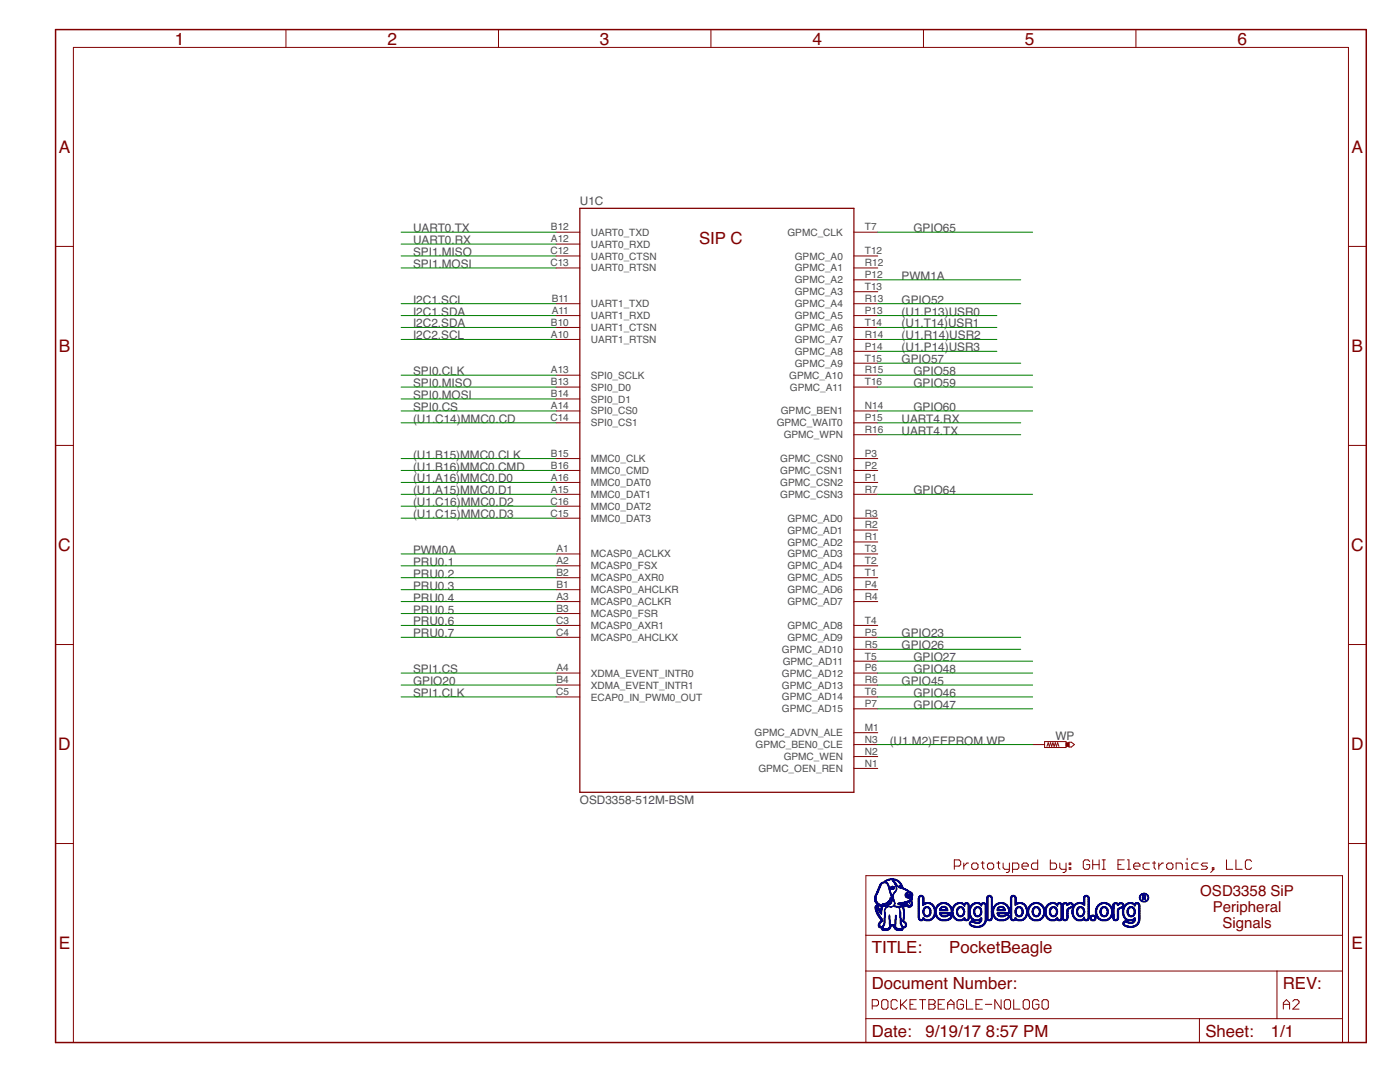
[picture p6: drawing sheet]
<svg xmlns="http://www.w3.org/2000/svg" width="279mm" height="216mm" viewBox="0 0 279 216" stroke-linecap="round" stroke-linejoin="round" font-family="sans-serif">
<defs><g id="words">
<g font-size="3.5" fill="#800000">
<text x="34.9" y="8.9">1</text>
<text x="77.3" y="8.9">2</text>
<text x="119.7" y="8.9">3</text>
<text x="162.1" y="8.9">4</text>
<text x="204.5" y="8.9">5</text>
<text x="247" y="8.9">6</text>
<text x="11.7" y="30.5">A</text>
<text x="269.7" y="30.5">A</text>
<text x="11.7" y="70.2">B</text>
<text x="269.7" y="70.2">B</text>
<text x="11.6" y="110">C</text>
<text x="269.6" y="110">C</text>
<text x="11.6" y="149.7">D</text>
<text x="269.6" y="149.7">D</text>
<text x="11.7" y="189.4">E</text>
<text x="269.7" y="189.4">E</text>
</g>
<g font-size="3.3" fill="#800000">
<text x="139.5" y="48.7">SIP C</text>
<text x="174" y="190.2">TITLE:</text>
<text x="189.4" y="190.2">PocketBeagle</text>
<text x="174" y="197.3">Document Number:</text>
<text x="256" y="197.3">REV:</text>
<text x="174" y="206.8">Date:</text>
<text x="184.7" y="206.8">9/19/17</text>
<text x="196.8" y="206.8">8:57 PM</text>
<text x="240.6" y="206.8">Sheet:</text>
<text x="253.7" y="206.8">1/1</text>
</g>
<g font-size="3" fill="#800000">
<text x="239.5" y="178.8">OSD3358 SiP</text>
<text x="242" y="182">Peripheral</text>
<text x="244" y="185.2">Signals</text>
</g>
<g font-size="2.3" fill="#505050">
<text x="115.7" y="40.9">U1C</text>
<text x="82.4" y="46.3">UART0.TX</text>
<text x="182.3" y="46.3">GPIO65</text>
<text x="82.4" y="48.7">UART0.RX</text>
<text x="82.4" y="53.5">SPI1.MOSI</text>
<text x="82.4" y="51.1">SPI1.MISO</text>
<text x="179.9" y="55.8">PWM1A</text>
<text x="82.4" y="65.3">I2C2.SDA</text>
<text x="82.4" y="60.6">I2C1.SCL</text>
<text x="82.4" y="63">I2C1.SDA</text>
<text x="179.9" y="63">(U1.P13)USR0</text>
<text x="179.9" y="65.3">(U1.T14)USR1</text>
<text x="179.9" y="60.6">GPIO52</text>
<text x="82.4" y="67.7">I2C2.SCL</text>
<text x="179.9" y="67.7">(U1.R14)USR2</text>
<text x="179.9" y="70.1">(U1.P14)USR3</text>
<text x="82.4" y="77.2">SPI0.MISO</text>
<text x="82.4" y="74.9">SPI0.CLK</text>
<text x="179.9" y="72.5">GPIO57</text>
<text x="182.3" y="74.9">GPIO58</text>
<text x="182.3" y="77.2">GPIO59</text>
<text x="82.4" y="79.6">SPI0.MOSI</text>
<text x="82.4" y="82">SPI0.CS</text>
<text x="182.3" y="82">GPIO60</text>
<text x="82.4" y="84.4">(U1.C14)MMC0.CD</text>
<text x="179.9" y="84.4">UART4.RX</text>
<text x="179.9" y="86.7">UART4.TX</text>
<text x="82.4" y="91.5">(U1.B15)MMC0.CLK</text>
<text x="82.4" y="93.9">(U1.B16)MMC0.CMD</text>
<text x="82.4" y="98.6">(U1.A15)MMC0.D1</text>
<text x="82.4" y="96.3">(U1.A16)MMC0.D0</text>
<text x="82.4" y="101">(U1.C16)MMC0.D2</text>
<text x="182.3" y="98.6">GPIO64</text>
<text x="82.4" y="103.4">(U1.C15)MMC0.D3</text>
<text x="82.4" y="112.9">PRU0.1</text>
<text x="82.4" y="110.5">PWM0A</text>
<text x="82.4" y="115.3">PRU0.2</text>
<text x="82.4" y="117.7">PRU0.3</text>
<text x="82.4" y="120">PRU0.4</text>
<text x="82.4" y="122.4">PRU0.5</text>
<text x="82.4" y="124.8">PRU0.6</text>
<text x="82.4" y="127.2">PRU0.7</text>
<text x="179.9" y="129.6">GPIO26</text>
<text x="179.9" y="127.2">GPIO23</text>
<text x="182.3" y="131.9">GPIO27</text>
<text x="82.4" y="134.3">SPI1.CS</text>
<text x="82.4" y="136.7">GPIO20</text>
<text x="179.9" y="136.7">GPIO45</text>
<text x="182.3" y="134.3">GPIO48</text>
<text x="82.4" y="139.1">SPI1.CLK</text>
<text x="182.3" y="139.1">GPIO46</text>
<text x="182.3" y="141.4">GPIO47</text>
<text x="177.6" y="148.6">(U1.M2)EEPROM.WP</text>
<text x="210.6" y="147.6">WP</text>
<text x="115.7" y="160.5">OSD3358-512M-BSM</text>
</g>
<g font-size="2" fill="#505050">
<text x="110" y="46">B12</text>
<text x="117.9" y="47">UART0_TXD</text>
<text x="157.2" y="47">GPMC_CLK</text>
<text x="172.6" y="46">T7</text>
<text x="109.9" y="50.7">C12</text>
<text x="109.9" y="53.1">C13</text>
<text x="110" y="48.4">A12</text>
<text x="117.9" y="51.8">UART0_CTSN</text>
<text x="117.9" y="49.4">UART0_RXD</text>
<text x="158.6" y="51.8">GPMC_A0</text>
<text x="172.6" y="50.7">T12</text>
<text x="172.6" y="53.1">R12</text>
<text x="117.9" y="54.2">UART0_RTSN</text>
<text x="158.6" y="54.2">GPMC_A1</text>
<text x="158.6" y="56.5">GPMC_A2</text>
<text x="158.6" y="58.9">GPMC_A3</text>
<text x="172.6" y="55.5">P12</text>
<text x="172.6" y="57.9">T13</text>
<text x="110" y="65">B10</text>
<text x="110.1" y="62.6">A11</text>
<text x="110.1" y="60.3">B11</text>
<text x="117.9" y="63.7">UART1_RXD</text>
<text x="117.9" y="61.3">UART1_TXD</text>
<text x="158.6" y="61.3">GPMC_A4</text>
<text x="158.6" y="63.7">GPMC_A5</text>
<text x="172.6" y="60.3">R13</text>
<text x="172.6" y="62.6">P13</text>
<text x="172.6" y="65">T14</text>
<text x="110" y="67.4">A10</text>
<text x="117.9" y="66.1">UART1_CTSN</text>
<text x="117.9" y="68.4">UART1_RTSN</text>
<text x="158.6" y="66.1">GPMC_A6</text>
<text x="158.6" y="68.4">GPMC_A7</text>
<text x="158.6" y="70.8">GPMC_A8</text>
<text x="172.6" y="67.4">R14</text>
<text x="172.6" y="69.8">P14</text>
<text x="110" y="76.9">B13</text>
<text x="110" y="74.5">A13</text>
<text x="117.9" y="78">SPI0_D0</text>
<text x="117.9" y="75.6">SPI0_SCLK</text>
<text x="157.5" y="75.6">GPMC_A10</text>
<text x="157.6" y="77.9">GPMC_A11</text>
<text x="158.6" y="73.2">GPMC_A9</text>
<text x="172.6" y="72.1">T15</text>
<text x="172.6" y="74.5">R15</text>
<text x="172.6" y="76.9">T16</text>
<text x="110" y="81.7">A14</text>
<text x="110" y="79.3">B14</text>
<text x="117.9" y="82.7">SPI0_CS0</text>
<text x="117.9" y="80.3">SPI0_D1</text>
<text x="155.8" y="82.7">GPMC_BEN1</text>
<text x="172.6" y="81.7">N14</text>
<text x="109.9" y="84">C14</text>
<text x="117.9" y="85.1">SPI0_CS1</text>
<text x="155" y="85.1">GPMC_WAIT0</text>
<text x="156.4" y="87.5">GPMC_WPN</text>
<text x="172.6" y="84">P15</text>
<text x="172.6" y="86.4">R16</text>
<text x="110" y="91.2">B15</text>
<text x="110" y="93.5">B16</text>
<text x="110" y="95.9">A16</text>
<text x="117.9" y="92.2">MMC0_CLK</text>
<text x="117.9" y="94.6">MMC0_CMD</text>
<text x="155.7" y="92.2">GPMC_CSN0</text>
<text x="155.7" y="94.6">GPMC_CSN1</text>
<text x="172.6" y="91.2">P3</text>
<text x="172.6" y="93.5">P2</text>
<text x="172.6" y="95.9">P1</text>
<text x="109.9" y="100.7">C16</text>
<text x="110" y="98.3">A15</text>
<text x="117.9" y="97">MMC0_DAT0</text>
<text x="117.9" y="99.4">MMC0_DAT1</text>
<text x="117.9" y="101.7">MMC0_DAT2</text>
<text x="155.7" y="97">GPMC_CSN2</text>
<text x="155.7" y="99.3">GPMC_CSN3</text>
<text x="172.6" y="98.3">R7</text>
<text x="109.9" y="103.1">C15</text>
<text x="117.9" y="104.1">MMC0_DAT3</text>
<text x="157.2" y="104.1">GPMC_AD0</text>
<text x="157.2" y="106.5">GPMC_AD1</text>
<text x="172.6" y="103.1">R3</text>
<text x="172.6" y="105.4">R2</text>
<text x="172.6" y="107.8">R1</text>
<text x="111.1" y="110.2">A1</text>
<text x="111.1" y="112.6">A2</text>
<text x="117.9" y="111.2">MCASP0_ACLKX</text>
<text x="117.9" y="113.6">MCASP0_FSX</text>
<text x="157.2" y="108.9">GPMC_AD2</text>
<text x="157.2" y="111.2">GPMC_AD3</text>
<text x="157.2" y="113.6">GPMC_AD4</text>
<text x="172.6" y="110.2">T3</text>
<text x="172.6" y="112.6">T2</text>
<text x="111.1" y="119.7">A3</text>
<text x="111.1" y="117.3">B1</text>
<text x="111.1" y="115">B2</text>
<text x="117.9" y="118.4">MCASP0_AHCLKR</text>
<text x="117.9" y="116">MCASP0_AXR0</text>
<text x="157.2" y="116">GPMC_AD5</text>
<text x="157.2" y="118.4">GPMC_AD6</text>
<text x="172.6" y="115">T1</text>
<text x="172.6" y="117.3">P4</text>
<text x="172.6" y="119.7">R4</text>
<text x="111" y="124.5">C3</text>
<text x="111.1" y="122.1">B3</text>
<text x="117.9" y="120.8">MCASP0_ACLKR</text>
<text x="117.9" y="125.5">MCASP0_AXR1</text>
<text x="117.9" y="123.1">MCASP0_FSR</text>
<text x="157.2" y="120.7">GPMC_AD7</text>
<text x="157.2" y="125.5">GPMC_AD8</text>
<text x="172.6" y="124.5">T4</text>
<text x="111" y="126.8">C4</text>
<text x="117.9" y="127.9">MCASP0_AHCLKX</text>
<text x="156.1" y="130.3">GPMC_AD10</text>
<text x="157.2" y="127.9">GPMC_AD9</text>
<text x="172.6" y="126.8">P5</text>
<text x="172.6" y="129.2">R5</text>
<text x="172.6" y="131.6">T5</text>
<text x="111.1" y="134">A4</text>
<text x="111.1" y="136.4">B4</text>
<text x="117.9" y="135">XDMA_EVENT_INTR0</text>
<text x="117.9" y="137.4">XDMA_EVENT_INTR1</text>
<text x="156.1" y="135">GPMC_AD12</text>
<text x="156.1" y="137.4">GPMC_AD13</text>
<text x="156.2" y="132.6">GPMC_AD11</text>
<text x="172.6" y="134">P6</text>
<text x="172.6" y="136.4">R6</text>
<text x="111" y="138.7">C5</text>
<text x="117.9" y="139.8">ECAP0_IN_PWM0_OUT</text>
<text x="156.1" y="139.8">GPMC_AD14</text>
<text x="156.1" y="142.1">GPMC_AD15</text>
<text x="172.6" y="138.7">T6</text>
<text x="172.6" y="141.1">P7</text>
<text x="150.6" y="146.9">GPMC_ADVN_ALE</text>
<text x="150.8" y="149.3">GPMC_BEN0_CLE</text>
<text x="172.6" y="145.9">M1</text>
<text x="172.6" y="148.2">N3</text>
<text x="151.4" y="154">GPMC_OEN_REN</text>
<text x="156.4" y="151.7">GPMC_WEN</text>
<text x="172.6" y="153">N1</text>
<text x="172.6" y="150.6">N2</text>
</g>
</g></defs>
<g fill="none" stroke="#800000" stroke-width=".2">
<path d="M57.1 5.9v3.6M99.5 5.9v3.6M141.9 5.9v3.6M184.3 5.9v3.6M226.7 5.9v3.6M11.1 49.2h3.5M111 51.1h4.7M111 53.5h4.7M111 46.3h4.7M111 48.7h4.7M170.4 51.1h4.8M170.4 53.5h4.8"/>
<path d="M170.4 55.8h4.8M170.4 58.2h4.8M170.4 46.3h4.8M269.1 49.2h3.6M111 60.6h4.7M111 63h4.7M111 65.3h4.7M111 67.7h4.7M111 74.9h4.7M111 77.2h4.7M111 79.6h4.7M170.4 60.6h4.8"/>
<path d="M170.4 63h4.8M170.4 65.3h4.8M170.4 67.7h4.8M170.4 70.1h4.8M170.4 72.5h4.8M170.4 74.9h4.8M170.4 77.2h4.8M11.1 88.9h3.5M111 82h4.7M111 91.5h4.7M111 93.9h4.7M111 96.3h4.7"/>
<path d="M111 98.6h4.7M111 84.4h4.7M170.4 82h4.8M170.4 91.5h4.8M170.4 93.9h4.8M170.4 96.3h4.8M170.4 98.6h4.8M170.4 84.4h4.8M170.4 86.7h4.8M269.1 88.9h3.6M111 103.4h4.7M111 110.5h4.7"/>
<path d="M111 112.9h4.7M111 115.3h4.7M111 117.7h4.7M111 101h4.7M170.4 103.4h4.8M170.4 105.8h4.8M170.4 108.1h4.8M170.4 110.5h4.8M170.4 112.9h4.8M170.4 115.3h4.8M170.4 117.7h4.8M11.1 128.6h3.5"/>
<path d="M111 139.1h4.7M111 120h4.7M111 124.8h4.7M111 127.2h4.7M111 134.3h4.7M111 136.7h4.7M111 122.4h4.7M170.4 139.1h4.8M170.4 120h4.8M170.4 124.8h4.8M170.4 127.2h4.8M170.4 129.6h4.8"/>
<path d="M170.4 131.9h4.8M170.4 134.3h4.8M170.4 136.7h4.8M269.1 128.6h3.6M170.4 141.4h4.8M170.4 146.2h4.8M170.4 148.6h4.8M170.4 153.3h4.8M170.4 151h4.8M206.1 148.6h2.4M208.5 148h4.2v1.2h-4.2zM208.9 148.9l.3-.7 .2 .7 .3-.7 .2 .7 .2-.7 .3 .7 .2-.7 .2 .7 .3-.7 .2 .7"/>
<path d="M213.3 148.1h.5l.6 .5-.6 .5h-.5zM11.1 168.3h3.5M172.8 174.7h95.1v33.3h-95.1zM190.5 172.8h.9l.3-.3v-.6l-.3-.3h-.9v1.9M192.3 172.2v1.3M193.3 172.2h-.3l-.7 .6M194.2 172.2h.7l.3 .3v.6l-.3 .4h-.7l-.3-.4v-.6zM195.8 172.2h.6M196.1 171.9v1.2l.3 .4M197.4 172.2h.6l.3 .3v.6l-.3 .4h-.6l-.3-.4v-.6zM198.9 172.2h.7M199.3 171.9v1.2l.3 .4"/>
<path d="M200.2 172.2v.9l.3 .4h.9M201.4 172.2v1.6l-.3 .3h-.3M202.1 173.5h.9l.3-.4v-.6l-.3-.3h-.9v1.9M204 172.8h1.2v-.3l-.3-.3h-.6l-.3 .3v.6l.3 .4h.6M207.1 171.6v1.9h-.9l-.4-.4v-.6l.4-.3h.9M209.6 171.6v1.9h.9l.4-.4v-.6l-.4-.3h-.9M211.5 172.2v.9l.3 .4h.9M212.7 172.2v1.6l-.3 .3h-.3M213.4 172.2h.3v.3h-.3zM213.4 173.1h.3v.4h-.3zM217.5 171.9l-.4-.3h-.6l-.3 .3v1.2l.3 .4h.6l.4-.4v-.6h-.7M218.1 172.5h1.3"/>
<path d="M218.1 171.6v1.9M219.4 171.6v1.9M220 171.6h.6M220 173.5h.6M220.3 171.6v1.9M223.1 172.5h.6M224.4 171.6h-1.3v1.9h1.3M225 171.6h.3v1.9M225 173.5h.6M226.3 172.8h1.2v-.3l-.3-.3h-.6l-.3 .3v.6l.3 .4h.6M229.4 172.2h-.9l-.4 .3v.6l.4 .4h.9M230 172.2h.6"/>
<path d="M230.3 171.9v1.2l.3 .4M231.3 172.2v1.3M232.2 172.2h-.3l-.6 .6M233.2 172.2h.6l.3 .3v.6l-.3 .4h-.6l-.4-.4v-.6zM234.7 173.5v-1.3h1l.3 .3v1M236.6 172.2h.3v1.3M236.6 173.5h.6M236.9 171.3v.3M239.1 172.2h-.9l-.4 .3v.6l.4 .4h.9M241 172.2h-.9l-.4 .3 .4 .3h.6l.3 .3-.3 .4h-1M241.9 173.1h.4v.4h-.4zM242.3 173.5l-.7 .6"/>
<path d="M244.8 171.6v1.9h1.2M246.7 171.6v1.9h1.2M249.8 171.9l-.3-.3h-.7l-.3 .3v1.2l.3 .4h.7l.3-.4M269.1 168.3h3.6M172.8 193.8h95.1M172.8 186.6h95.1M176.3 199.5h.6l.3 .3v1.2l-.3 .4h-.6l-.3-.4v-1.2zM179.1 199.8l-.3-.3h-.7l-.3 .3v1.2l.3 .4h.7l.3-.4M179.7 199.5v1.9M181 199.5l-1.3 1.2M182.9 199.5h-1.3v1.9h1.3M183.5 199.5h1.2"/>
<path d="M184.1 199.5v1.9M185.4 199.5h.9l.3 .3v.3l-.3 .3 .3 .3v.3l-.3 .4h-.9zM188.5 199.5h-1.3v1.9h1.3M192.3 199.8l-.3-.3h-.7l-.3 .3v1.2l.3 .4h.7l.3-.4v-.6h-.7M192.9 199.5v1.9h1.3M196 199.5h-1.2v1.9h1.2M199.8 199.5v1.9l-1.3-1.9v1.9M200.7 199.5h.7l.3 .3v1.2l-.3 .4h-.7l-.3-.4v-1.2zM202.3 199.5v1.9h1.3M204.5 199.5h.6l.3 .3v1.2l-.3 .4h-.6l-.3-.4v-1.2zM207.3 199.8l-.3-.3h-.6l-.3 .3v1.2l.3 .4h.6l.3-.4v-.6h-.6M208.3 199.5h.6l.3 .3v1.2l-.3 .4h-.6l-.3-.4v-1.2z"/>
<path d="M254.8 193.8v9.5M258 199.8l.3-.3h.6l.3 .3v.3l-1.2 1.3h1.2M14.6 208v-198.5h254.5v198.5M172.8 203.3h95.1M174.1 200.7h.9l.3-.3v-.6l-.3-.3h-.9v1.9M180 200.4l1 1M181.6 200.4h.6M185.4 200.4h.9M187.2 200.4h.7M189.1 200.4h1.3M189.1 201.4v-1.3l.7-.6 .6 .6v1.3M194.8 200.4h.6"/>
<path d="M196.7 200.4h1.2M239.4 203.3v4.7M256.1 200.4h1.3M256.1 201.4v-1.3l.6-.6 .7 .6v1.3"/>
</g>
<path d="M115.7 41.6h54.7v116.5h-54.7z" fill="none" stroke="#800000" stroke-width=".25"/>
<path d="M212.7 148.2h.6v.7h-.6z" fill="#800000" stroke="#800000" stroke-width=".2"/>
<path d="M11.1 5.9h261.6v202.1h-261.6z" fill="none" stroke="#800000" stroke-width=".3"/>
<g fill="none" stroke="#008000" stroke-width=".2">
<path d="M80.1 48.7h30.9M80.1 46.3h30.9M80.1 53.5h30.9M80.1 51.1h30.9M175.2 55.8h28.5M175.2 46.3h30.9M80.1 63h30.9M80.1 65.3h30.9M80.1 67.7h30.9M80.1 60.6h30.9M80.1 79.6h30.9M80.1 77.2h30.9"/>
<path d="M80.1 74.9h30.9M175.2 63h23.7M175.2 65.3h23.7M175.2 67.7h23.7M175.2 70.1h23.7M175.2 60.6h28.5M175.2 72.5h28.5M175.2 77.2h30.9M175.2 74.9h30.9M80.1 98.6h30.9M80.1 96.3h30.9M80.1 91.5h30.9"/>
<path d="M80.1 93.9h30.9M80.1 84.4h30.9M80.1 82h30.9M175.2 98.6h30.9M175.2 84.4h28.5M175.2 86.7h28.5M175.2 82h30.9M80.1 103.4h30.9M80.1 101h30.9M80.1 112.9h30.9M80.1 115.3h30.9M80.1 117.7h30.9"/>
<path d="M80.1 110.5h30.9M80.1 120h30.9M80.1 122.4h30.9M80.1 124.8h30.9M80.1 127.2h30.9M80.1 139.1h30.9M80.1 134.3h30.9M80.1 136.7h30.9M175.2 127.2h28.5M175.2 129.6h28.5M175.2 139.1h30.9M175.2 134.3h30.9"/>
<path d="M175.2 131.9h30.9M175.2 136.7h30.9M175.2 148.6h30.9M175.2 141.4h30.9"/>
</g>
<g fill="#000080" stroke="#000080" stroke-width=".2">
<path d="M176.3 185.6l.8 .1z"/>
<path d="M179.2 185.6l.7 .1z"/>
<path d="M176.1 185.6h1.1z"/>
<path d="M178.9 185.6h1.2z"/>
<path d="M176 185.5l1.4 .1z"/>
<path d="M178.8 185.5l1.3 .1z"/>
<path d="M176 185.5h1.5z"/>
<path d="M178.8 185.5h1.4z"/>
<path d="M176 185.4h1.5z"/>
<path d="M178.6 185.4h1.6z"/>
<path d="M175.9 185.3l1.7 .1z"/>
<path d="M178.6 185.3l1.7 .1z"/>
<path d="M175.9 185.3h.5z"/>
<path d="M177.1 185.3h.6z"/>
<path d="M178.5 185.3h.8z"/>
<path d="M179.9 185.3h.4z"/>
<path d="M175.9 185.2l.4 .1z"/>
<path d="M177.2 185.2l.5 .1z"/>
<path d="M178.5 185.2l.6 .1z"/>
<path d="M180 185.2l.3 .1z"/>
<path d="M175.8 185.1l.4 .1z"/>
<path d="M177.3 185.1l.4 .1z"/>
<path d="M178.4 185.1l.6 .1z"/>
<path d="M180 185.1l.4 .1z"/>
<path d="M175.6 185.1h.7z"/>
<path d="M177.3 185.1h.4z"/>
<path d="M178.5 185.1h.4z"/>
<path d="M180 185.1h.6z"/>
<path d="M175.5 185l.8 .1z"/>
<path d="M177.4 185l.4 .1z"/>
<path d="M178.4 185l.5 .1z"/>
<path d="M180 185l.7 .1z"/>
<path d="M194.8 185l.4 .1z"/>
<path d="M225.4 185l.4 .1z"/>
<path d="M175.4 185h.9z"/>
<path d="M177.5 185h.3z"/>
<path d="M178.4 185h.4z"/>
<path d="M180 185h.7z"/>
<path d="M194.4 185h1.2z"/>
<path d="M225.1 185h1.1z"/>
<path d="M175.3 184.9l1 .1z"/>
<path d="M177.5 184.9l.3 .1z"/>
<path d="M178.4 184.9l.4 .1z"/>
<path d="M180 184.9l.8 .1z"/>
<path d="M194.2 184.9l1.6 .1z"/>
<path d="M224.8 184.9l1.7 .1z"/>
<path d="M175.3 184.8l.5 .1z"/>
<path d="M176.1 184.8l.2 .1z"/>
<path d="M177.5 184.8l.3 .1z"/>
<path d="M178.4 184.8l.4 .1z"/>
<path d="M180 184.8l.1 .1z"/>
<path d="M180.4 184.8l.5 .1z"/>
<path d="M194 184.8l1.9 .1z"/>
<path d="M224.6 184.8l2 .1z"/>
<path d="M175.3 184.8h.4z"/>
<path d="M176.1 184.8h.3z"/>
<path d="M177.5 184.8h.3z"/>
<path d="M178.4 184.8h.4z"/>
<path d="M179.9 184.8h.2z"/>
<path d="M180.6 184.8h.3z"/>
<path d="M193.9 184.8h.8z"/>
<path d="M195.4 184.8h.7z"/>
<path d="M224.5 184.8h.8z"/>
<path d="M226 184.8h.7z"/>
<path d="M175.3 184.7l.4 .1z"/>
<path d="M176.2 184.7l.2 .1z"/>
<path d="M177.5 184.7l1.3 .1z"/>
<path d="M179.9 184.7l.2 .1z"/>
<path d="M180.7 184.7l.2 .1z"/>
<path d="M193.8 184.7l.6 .1z"/>
<path d="M195.6 184.7l.6 .1z"/>
<path d="M224.4 184.7l.6 .1z"/>
<path d="M226.3 184.7l.5 .1z"/>
<path d="M175.3 184.7h.3z"/>
<path d="M176.2 184.7h.2z"/>
<path d="M177.5 184.7h1.3z"/>
<path d="M179.8 184.7h.3z"/>
<path d="M180.7 184.7h.2z"/>
<path d="M193.7 184.7h.5z"/>
<path d="M195.8 184.7h.5z"/>
<path d="M224.3 184.7h.5z"/>
<path d="M226.5 184.7h.4z"/>
<path d="M175.3 184.6l.3 .1z"/>
<path d="M176.3 184.6l.1 .1z"/>
<path d="M177.5 184.6l1.3 .1z"/>
<path d="M179.9 184.6l.1 .1z"/>
<path d="M180.7 184.6l.2 .1z"/>
<path d="M193.6 184.6l.4 .1z"/>
<path d="M195.9 184.6l.4 .1z"/>
<path d="M224.3 184.6l.3 .1z"/>
<path d="M226.6 184.6l.3 .1z"/>
<path d="M175.3 184.6h.3z"/>
<path d="M176.3 184.6h.2z"/>
<path d="M177.5 184.6h1.3z"/>
<path d="M179.8 184.6h.2z"/>
<path d="M180.7 184.6h.2z"/>
<path d="M193.6 184.6h.3z"/>
<path d="M196 184.6h.4z"/>
<path d="M224.2 184.6h.3z"/>
<path d="M226.6 184.6h.4z"/>
<path d="M175.3 184.5h.3z"/>
<path d="M176.3 184.5h.2z"/>
<path d="M177.5 184.5h1.3z"/>
<path d="M179.8 184.5h.2z"/>
<path d="M180.7 184.5h.2z"/>
<path d="M193.5 184.5h.3z"/>
<path d="M196.1 184.5h.3z"/>
<path d="M224.2 184.5h.3z"/>
<path d="M226.8 184.5h.3z"/>
<path d="M175.3 184.4l.3 .1z"/>
<path d="M176.3 184.4l.3 .1z"/>
<path d="M177.5 184.4l.2 .1z"/>
<path d="M178.6 184.4l.1 .1z"/>
<path d="M179.7 184.4l.3 .1z"/>
<path d="M180.7 184.4l.2 .1z"/>
<path d="M193.5 184.4l.3 .1z"/>
<path d="M196.2 184.4l.3 .1z"/>
<path d="M224.1 184.4l.3 .1z"/>
<path d="M226.8 184.4l.3 .1z"/>
<path d="M175.3 184.4h.3z"/>
<path d="M176.4 184.4h.2z"/>
<path d="M177.5 184.4h.2z"/>
<path d="M178.6 184.4h.2z"/>
<path d="M179.7 184.4h.2z"/>
<path d="M180.7 184.4h.2z"/>
<path d="M193.4 184.4h.3z"/>
<path d="M196.3 184.4h.3z"/>
<path d="M224.1 184.4h.2z"/>
<path d="M226.9 184.4h.3z"/>
<path d="M175.3 184.3h.3z"/>
<path d="M176.4 184.3h.2z"/>
<path d="M177.5 184.3h.2z"/>
<path d="M178.6 184.3h.2z"/>
<path d="M179.7 184.3h.2z"/>
<path d="M180.7 184.3h.2z"/>
<path d="M193.4 184.3h.3z"/>
<path d="M196.3 184.3h.3z"/>
<path d="M224.1 184.3h.2z"/>
<path d="M226.9 184.3h.3z"/>
<path d="M175.3 184.2l.3 .1z"/>
<path d="M176.4 184.2l.2 .1z"/>
<path d="M177.5 184.2l.2 .1z"/>
<path d="M178.6 184.2l.2 .1z"/>
<path d="M179.6 184.2l.3 .1z"/>
<path d="M180.6 184.2l.3 .1z"/>
<path d="M193.4 184.2l.3 .1z"/>
<path d="M194.9 184.2l.3 .1z"/>
<path d="M196.4 184.2l.2 .1z"/>
<path d="M224.1 184.2l.2 .1z"/>
<path d="M225.5 184.2l.3 .1z"/>
<path d="M227 184.2l.2 .1z"/>
<path d="M175.4 184.2h.3z"/>
<path d="M176.4 184.2h.2z"/>
<path d="M177.5 184.2h.2z"/>
<path d="M178.6 184.2h.2z"/>
<path d="M179.7 184.2h.1z"/>
<path d="M180.6 184.2h.2z"/>
<path d="M193.4 184.2h.3z"/>
<path d="M194.6 184.2h.9z"/>
<path d="M196.4 184.2h.3z"/>
<path d="M224.1 184.2h.2z"/>
<path d="M225.2 184.2h.9z"/>
<path d="M227 184.2h.3z"/>
<path d="M175.5 184.1l.3 .1z"/>
<path d="M176.4 184.1l.2 .1z"/>
<path d="M177.5 184.1l.2 .1z"/>
<path d="M178.6 184.1l.2 .1z"/>
<path d="M179.7 184.1l.1 .1z"/>
<path d="M180.6 184.1l.2 .1z"/>
<path d="M193.4 184.1l.3 .1z"/>
<path d="M194.4 184.1l1.2 .1z"/>
<path d="M196.4 184.1l.3 .1z"/>
<path d="M224.1 184.1l.3 .1z"/>
<path d="M225.1 184.1l1.1 .1z"/>
<path d="M227.1 184.1l.2 .1z"/>
<path d="M175.5 184.1h.3z"/>
<path d="M176.4 184.1h.2z"/>
<path d="M177.5 184.1h.2z"/>
<path d="M178.6 184.1h.2z"/>
<path d="M179.7 184.1h.1z"/>
<path d="M180.5 184.1h.3z"/>
<path d="M193.5 184.1h.3z"/>
<path d="M194.2 184.1h1.4z"/>
<path d="M196.5 184.1h.2z"/>
<path d="M224.1 184.1h.3z"/>
<path d="M224.9 184.1h1.4z"/>
<path d="M227.1 184.1h.3z"/>
<path d="M175.5 184h.4z"/>
<path d="M176.4 184h.2z"/>
<path d="M177.5 184h.2z"/>
<path d="M178.6 184h.2z"/>
<path d="M179.7 184h.1z"/>
<path d="M180.4 184h.3z"/>
<path d="M193.5 184h.3z"/>
<path d="M194.1 184h.7z"/>
<path d="M195.3 184h.4z"/>
<path d="M196.5 184h.2z"/>
<path d="M224.1 184h.4z"/>
<path d="M224.7 184h.7z"/>
<path d="M225.9 184h.4z"/>
<path d="M227.1 184h.3z"/>
<path d="M175.6 183.9l.4 .1z"/>
<path d="M176.4 183.9l.2 .1z"/>
<path d="M177.5 183.9l.2 .1z"/>
<path d="M178.6 183.9l.2 .1z"/>
<path d="M179.7 183.9l.1 .1z"/>
<path d="M180.3 183.9l.3 .1z"/>
<path d="M193.6 183.9l.9 .1z"/>
<path d="M195.5 183.9l.2 .1z"/>
<path d="M196.5 183.9l.2 .1z"/>
<path d="M224.2 183.9l1 .1z"/>
<path d="M226.1 183.9l.3 .1z"/>
<path d="M227.1 183.9l.3 .1z"/>
<path d="M175.6 183.9h.5z"/>
<path d="M176.4 183.9h.2z"/>
<path d="M177.5 183.9h.2z"/>
<path d="M178.6 183.9h.2z"/>
<path d="M179.7 183.9h.1z"/>
<path d="M180.2 183.9h.4z"/>
<path d="M193.6 183.9h.8z"/>
<path d="M195.5 183.9h.3z"/>
<path d="M196.6 183.9h.2z"/>
<path d="M224.3 183.9h.8z"/>
<path d="M226.1 183.9h.3z"/>
<path d="M227.2 183.9h.2z"/>
<path d="M175.8 183.8l.4 .1z"/>
<path d="M176.4 183.8l.2 .1z"/>
<path d="M177.5 183.8l.2 .1z"/>
<path d="M178.6 183.8l.2 .1z"/>
<path d="M179.7 183.8l.1 .1z"/>
<path d="M180.1 183.8l.4 .1z"/>
<path d="M193.7 183.8l.5 .1z"/>
<path d="M195.6 183.8l.2 .1z"/>
<path d="M196.6 183.8l.2 .1z"/>
<path d="M224.3 183.8l.6 .1z"/>
<path d="M226.2 183.8l.3 .1z"/>
<path d="M227.2 183.8l.2 .1z"/>
<path d="M175.8 183.7l.4 .1z"/>
<path d="M176.4 183.7l.2 .1z"/>
<path d="M177.5 183.7l.2 .1z"/>
<path d="M178.6 183.7l.2 .1z"/>
<path d="M179.7 183.7l.1 .1z"/>
<path d="M180.1 183.7l.3 .1z"/>
<path d="M193.8 183.7l.3 .1z"/>
<path d="M195.6 183.7l.3 .1z"/>
<path d="M196.6 183.7l.2 .1z"/>
<path d="M224.5 183.7l.2 .1z"/>
<path d="M226.3 183.7l.2 .1z"/>
<path d="M227.2 183.7l.2 .1z"/>
<path d="M175.8 183.7h.3z"/>
<path d="M176.4 183.7h.2z"/>
<path d="M177.5 183.7h.2z"/>
<path d="M178.6 183.7h.2z"/>
<path d="M179.7 183.7h.1z"/>
<path d="M180.1 183.7h.2z"/>
<path d="M183.7 183.7h.3z"/>
<path d="M184.8 183.7h.8z"/>
<path d="M187.9 183.7h1z"/>
<path d="M191.1 183.7h.8z"/>
<path d="M192.7 183.7h.3z"/>
<path d="M194.5 183.7h.8z"/>
<path d="M195.6 183.7h.3z"/>
<path d="M196.6 183.7h.2z"/>
<path d="M197.3 183.7h.3z"/>
<path d="M199.3 183.7h1.1z"/>
<path d="M202.1 183.7h.3z"/>
<path d="M203.1 183.7h.8z"/>
<path d="M206.3 183.7h1z"/>
<path d="M209.7 183.7h.8z"/>
<path d="M211.2 183.7h.4z"/>
<path d="M212.4 183.7h.3z"/>
<path d="M215.1 183.7h.8z"/>
<path d="M216.6 183.7h.4z"/>
<path d="M217.9 183.7h.5z"/>
<path d="M219.9 183.7h.9z"/>
<path d="M222.5 183.7h.3z"/>
<path d="M225.1 183.7h.9z"/>
<path d="M226.3 183.7h.2z"/>
<path d="M227.2 183.7h.2z"/>
<path d="M175.8 183.6l.3 .1z"/>
<path d="M176.4 183.6l.2 .1z"/>
<path d="M177.5 183.6l.2 .1z"/>
<path d="M178.6 183.6l.2 .1z"/>
<path d="M179.7 183.6l.1 .1z"/>
<path d="M180.1 183.6l.3 .1z"/>
<path d="M183.6 183.6l.5 .1z"/>
<path d="M184.6 183.6l1.1 .1z"/>
<path d="M187.7 183.6l1.4 .1z"/>
<path d="M191 183.6l1.1 .1z"/>
<path d="M192.5 183.6l.7 .1z"/>
<path d="M194.3 183.6l1.2 .1z"/>
<path d="M195.7 183.6l.2 .1z"/>
<path d="M196.6 183.6l.2 .1z"/>
<path d="M197.2 183.6l.6 .1z"/>
<path d="M199.2 183.6l1.4 .1z"/>
<path d="M201.9 183.6l.7 .1z"/>
<path d="M203 183.6l1.1 .1z"/>
<path d="M206.2 183.6l1.2 .1z"/>
<path d="M209.5 183.6l1.2 .1z"/>
<path d="M211.1 183.6l.6 .1z"/>
<path d="M212.2 183.6l.6 .1z"/>
<path d="M214.9 183.6l1.1 .1z"/>
<path d="M216.5 183.6l.6 .1z"/>
<path d="M217.8 183.6l.7 .1z"/>
<path d="M219.7 183.6l1.3 .1z"/>
<path d="M222.3 183.6l.6 .1z"/>
<path d="M224.9 183.6l1.2 .1z"/>
<path d="M226.3 183.6l.3 .1z"/>
<path d="M227.2 183.6l.3 .1z"/>
<path d="M175.8 183.6h.3z"/>
<path d="M176.4 183.6h.2z"/>
<path d="M177.5 183.6h.2z"/>
<path d="M178.6 183.6h.2z"/>
<path d="M179.7 183.6h.1z"/>
<path d="M180.2 183.6h.2z"/>
<path d="M183.5 183.6h.7z"/>
<path d="M184.5 183.6h1.4z"/>
<path d="M187.6 183.6h1.7z"/>
<path d="M190.8 183.6h1.4z"/>
<path d="M192.5 183.6h.8z"/>
<path d="M194.2 183.6h1.4z"/>
<path d="M195.7 183.6h.2z"/>
<path d="M196.6 183.6h.3z"/>
<path d="M197.1 183.6h.7z"/>
<path d="M199.1 183.6h1.6z"/>
<path d="M201.8 183.6h.8z"/>
<path d="M202.9 183.6h1.3z"/>
<path d="M206 183.6h1.6z"/>
<path d="M209.4 183.6h1.4z"/>
<path d="M211 183.6h.8z"/>
<path d="M212.2 183.6h.8z"/>
<path d="M214.8 183.6h1.4z"/>
<path d="M216.4 183.6h.8z"/>
<path d="M217.7 183.6h.8z"/>
<path d="M219.6 183.6h1.5z"/>
<path d="M222.2 183.6h.9z"/>
<path d="M224.8 183.6h1.4z"/>
<path d="M226.3 183.6h.3z"/>
<path d="M227.2 183.6h.3z"/>
<path d="M175.8 183.5l.3 .1z"/>
<path d="M176.4 183.5l.2 .1z"/>
<path d="M177.5 183.5l.2 .1z"/>
<path d="M178.6 183.5l.2 .1z"/>
<path d="M179.7 183.5l.1 .1z"/>
<path d="M180.2 183.5l.2 .1z"/>
<path d="M183.4 183.5l.9 .1z"/>
<path d="M184.4 183.5l.6 .1z"/>
<path d="M185.3 183.5l.6 .1z"/>
<path d="M187.4 183.5l.8 .1z"/>
<path d="M188.6 183.5l.8 .1z"/>
<path d="M190.8 183.5l.6 .1z"/>
<path d="M191.7 183.5l.6 .1z"/>
<path d="M192.4 183.5l.9 .1z"/>
<path d="M194.1 183.5l.6 .1z"/>
<path d="M195.1 183.5l.8 .1z"/>
<path d="M196.6 183.5l.3 .1z"/>
<path d="M197 183.5l.9 .1z"/>
<path d="M198.9 183.5l.7 .1z"/>
<path d="M200.2 183.5l.7 .1z"/>
<path d="M201.8 183.5l.9 .1z"/>
<path d="M202.8 183.5l.6 .1z"/>
<path d="M203.7 183.5l.6 .1z"/>
<path d="M205.9 183.5l.7 .1z"/>
<path d="M207 183.5l.7 .1z"/>
<path d="M209.3 183.5l.6 .1z"/>
<path d="M210.3 183.5l.5 .1z"/>
<path d="M211 183.5l.9 .1z"/>
<path d="M212.1 183.5l.9 .1z"/>
<path d="M214.7 183.5l.6 .1z"/>
<path d="M215.7 183.5l.5 .1z"/>
<path d="M216.4 183.5l.8 .1z"/>
<path d="M217.6 183.5l.5 .1z"/>
<path d="M218.2 183.5l.4 .1z"/>
<path d="M219.5 183.5l.6 .1z"/>
<path d="M220.6 183.5l.6 .1z"/>
<path d="M222.2 183.5l.9 .1z"/>
<path d="M224.7 183.5l.6 .1z"/>
<path d="M225.7 183.5l.9 .1z"/>
<path d="M227.2 183.5l.3 .1z"/>
<path d="M175.8 183.5h.3z"/>
<path d="M176.4 183.5h.2z"/>
<path d="M177.5 183.5h.1z"/>
<path d="M178.6 183.5h.3z"/>
<path d="M179.7 183.5h.1z"/>
<path d="M180.2 183.5h.2z"/>
<path d="M183.4 183.5h.3z"/>
<path d="M184 183.5h.8z"/>
<path d="M185.6 183.5h.4z"/>
<path d="M187.4 183.5h.5z"/>
<path d="M189 183.5h.5z"/>
<path d="M190.7 183.5h.4z"/>
<path d="M192 183.5h.4z"/>
<path d="M192.4 183.5h.3z"/>
<path d="M193.1 183.5h.2z"/>
<path d="M194 183.5h.5z"/>
<path d="M195.3 183.5h.6z"/>
<path d="M196.6 183.5h.3z"/>
<path d="M197 183.5h.3z"/>
<path d="M197.7 183.5h.3z"/>
<path d="M198.8 183.5h.5z"/>
<path d="M200.4 183.5h.6z"/>
<path d="M201.8 183.5h.3z"/>
<path d="M202.4 183.5h.7z"/>
<path d="M204 183.5h.4z"/>
<path d="M205.9 183.5h.4z"/>
<path d="M207.3 183.5h.5z"/>
<path d="M209.2 183.5h.5z"/>
<path d="M210.5 183.5h.4z"/>
<path d="M211 183.5h.3z"/>
<path d="M211.6 183.5h.3z"/>
<path d="M212.1 183.5h.3z"/>
<path d="M212.7 183.5h.3z"/>
<path d="M214.6 183.5h.5z"/>
<path d="M215.9 183.5h.7z"/>
<path d="M217 183.5h.3z"/>
<path d="M217.6 183.5h.3z"/>
<path d="M218.4 183.5h.3z"/>
<path d="M219.4 183.5h.5z"/>
<path d="M220.9 183.5h.4z"/>
<path d="M222.2 183.5h.3z"/>
<path d="M222.8 183.5h.3z"/>
<path d="M224.6 183.5h.5z"/>
<path d="M226 183.5h.6z"/>
<path d="M227.2 183.5h.3z"/>
<path d="M175.7 183.4h.4z"/>
<path d="M176.4 183.4h.2z"/>
<path d="M177.4 183.4h.2z"/>
<path d="M178.6 183.4h.3z"/>
<path d="M179.7 183.4h.1z"/>
<path d="M180.2 183.4h.2z"/>
<path d="M183.3 183.4h.3z"/>
<path d="M184.1 183.4h.5z"/>
<path d="M185.7 183.4h.4z"/>
<path d="M187.3 183.4h.4z"/>
<path d="M189.1 183.4h.5z"/>
<path d="M190.6 183.4h.4z"/>
<path d="M192.1 183.4h.6z"/>
<path d="M193.1 183.4h.3z"/>
<path d="M193.9 183.4h.4z"/>
<path d="M195.5 183.4h.4z"/>
<path d="M196.6 183.4h.3z"/>
<path d="M197 183.4h.2z"/>
<path d="M197.7 183.4h.3z"/>
<path d="M198.7 183.4h.5z"/>
<path d="M200.6 183.4h.5z"/>
<path d="M201.7 183.4h.3z"/>
<path d="M202.5 183.4h.5z"/>
<path d="M204.1 183.4h.4z"/>
<path d="M205.7 183.4h.5z"/>
<path d="M207.4 183.4h.5z"/>
<path d="M209.1 183.4h.4z"/>
<path d="M210.6 183.4h.6z"/>
<path d="M211.7 183.4h.2z"/>
<path d="M212 183.4h.3z"/>
<path d="M212.8 183.4h.3z"/>
<path d="M214.5 183.4h.5z"/>
<path d="M216 183.4h.6z"/>
<path d="M217 183.4h.3z"/>
<path d="M217.6 183.4h.3z"/>
<path d="M218.4 183.4h.3z"/>
<path d="M219.3 183.4h.4z"/>
<path d="M221 183.4h.4z"/>
<path d="M222.1 183.4h.3z"/>
<path d="M222.9 183.4h.3z"/>
<path d="M224.6 183.4h.3z"/>
<path d="M226.1 183.4h.5z"/>
<path d="M227.2 183.4h.3z"/>
<path d="M175.6 183.3l.5 .1z"/>
<path d="M176.4 183.3l.2 .1z"/>
<path d="M177.4 183.3l.2 .1z"/>
<path d="M178.7 183.3l.2 .1z"/>
<path d="M179.7 183.3l.1 .1z"/>
<path d="M180.3 183.3l.1 .1z"/>
<path d="M183.3 183.3l.3 .1z"/>
<path d="M184.1 183.3l.4 .1z"/>
<path d="M185.8 183.3l.4 .1z"/>
<path d="M187.2 183.3l.4 .1z"/>
<path d="M189.3 183.3l.4 .1z"/>
<path d="M190.5 183.3l.4 .1z"/>
<path d="M192.2 183.3l.4 .1z"/>
<path d="M193.1 183.3l.3 .1z"/>
<path d="M193.9 183.3l.3 .1z"/>
<path d="M195.6 183.3l.4 .1z"/>
<path d="M196.6 183.3l.3 .1z"/>
<path d="M196.9 183.3l.3 .1z"/>
<path d="M197.8 183.3l.2 .1z"/>
<path d="M198.7 183.3l.4 .1z"/>
<path d="M200.7 183.3l.5 .1z"/>
<path d="M201.7 183.3l.3 .1z"/>
<path d="M202.5 183.3l.4 .1z"/>
<path d="M204.2 183.3l.4 .1z"/>
<path d="M205.7 183.3l.4 .1z"/>
<path d="M207.6 183.3l.4 .1z"/>
<path d="M209.1 183.3l.3 .1z"/>
<path d="M210.7 183.3l.4 .1z"/>
<path d="M211.7 183.3l.2 .1z"/>
<path d="M212 183.3l.3 .1z"/>
<path d="M212.8 183.3l.3 .1z"/>
<path d="M214.5 183.3l.4 .1z"/>
<path d="M216.1 183.3l.4 .1z"/>
<path d="M217.1 183.3l.2 .1z"/>
<path d="M217.6 183.3l.2 .1z"/>
<path d="M218.5 183.3l.2 .1z"/>
<path d="M219.2 183.3l.4 .1z"/>
<path d="M221.1 183.3l.4 .1z"/>
<path d="M222.1 183.3l.3 .1z"/>
<path d="M222.9 183.3l.3 .1z"/>
<path d="M224.5 183.3l.4 .1z"/>
<path d="M226.2 183.3l.4 .1z"/>
<path d="M227.2 183.3l.3 .1z"/>
<path d="M175.6 183.3h.4z"/>
<path d="M176.4 183.3h.2z"/>
<path d="M177.4 183.3h.2z"/>
<path d="M178.7 183.3h.2z"/>
<path d="M179.7 183.3h.1z"/>
<path d="M180.3 183.3h.1z"/>
<path d="M183.3 183.3h.3z"/>
<path d="M184.1 183.3h.3z"/>
<path d="M185.8 183.3h.4z"/>
<path d="M187.1 183.3h.4z"/>
<path d="M189.4 183.3h.4z"/>
<path d="M190.5 183.3h.3z"/>
<path d="M192.2 183.3h.4z"/>
<path d="M193.2 183.3h.2z"/>
<path d="M193.8 183.3h.3z"/>
<path d="M195.6 183.3h.3z"/>
<path d="M196.6 183.3h.3z"/>
<path d="M196.9 183.3h.3z"/>
<path d="M197.8 183.3h.2z"/>
<path d="M198.6 183.3h.4z"/>
<path d="M200.9 183.3h.4z"/>
<path d="M201.7 183.3h.2z"/>
<path d="M202.6 183.3h.3z"/>
<path d="M204.3 183.3h.3z"/>
<path d="M205.6 183.3h.4z"/>
<path d="M207.7 183.3h.3z"/>
<path d="M209 183.3h.4z"/>
<path d="M210.8 183.3h.3z"/>
<path d="M211.8 183.3h.1z"/>
<path d="M212 183.3h.2z"/>
<path d="M212.9 183.3h.2z"/>
<path d="M214.4 183.3h.4z"/>
<path d="M216.2 183.3h.3z"/>
<path d="M217.1 183.3h.2z"/>
<path d="M217.5 183.3h.3z"/>
<path d="M218.5 183.3h.2z"/>
<path d="M219.2 183.3h.3z"/>
<path d="M221.2 183.3h.3z"/>
<path d="M222.1 183.3h.2z"/>
<path d="M223 183.3h.2z"/>
<path d="M224.4 183.3h.4z"/>
<path d="M226.3 183.3h.3z"/>
<path d="M227.2 183.3h.3z"/>
<path d="M175.6 183.2h.4z"/>
<path d="M176.4 183.2h.2z"/>
<path d="M177.4 183.2h.2z"/>
<path d="M178.7 183.2h.2z"/>
<path d="M179.7 183.2h.1z"/>
<path d="M180.3 183.2h.1z"/>
<path d="M183.3 183.2h.2z"/>
<path d="M184.1 183.2h.3z"/>
<path d="M186 183.2h.3z"/>
<path d="M187.1 183.2h.4z"/>
<path d="M189.5 183.2h.4z"/>
<path d="M190.4 183.2h.3z"/>
<path d="M192.3 183.2h.3z"/>
<path d="M193.2 183.2h.2z"/>
<path d="M193.8 183.2h.3z"/>
<path d="M195.7 183.2h.2z"/>
<path d="M196.6 183.2h.3z"/>
<path d="M196.9 183.2h.3z"/>
<path d="M197.8 183.2h.2z"/>
<path d="M198.6 183.2h.3z"/>
<path d="M201 183.2h.3z"/>
<path d="M201.7 183.2h.2z"/>
<path d="M202.6 183.2h.2z"/>
<path d="M204.3 183.2h.4z"/>
<path d="M205.5 183.2h.4z"/>
<path d="M207.7 183.2h.4z"/>
<path d="M209 183.2h.3z"/>
<path d="M210.8 183.2h.3z"/>
<path d="M211.8 183.2h.1z"/>
<path d="M212 183.2h.2z"/>
<path d="M212.9 183.2h.2z"/>
<path d="M214.4 183.2h.3z"/>
<path d="M216.2 183.2h.3z"/>
<path d="M217.1 183.2h.3z"/>
<path d="M217.5 183.2h.3z"/>
<path d="M218.5 183.2h.2z"/>
<path d="M219.1 183.2h.3z"/>
<path d="M221.3 183.2h.3z"/>
<path d="M222.1 183.2h.2z"/>
<path d="M223 183.2h.2z"/>
<path d="M224.4 183.2h.3z"/>
<path d="M226.3 183.2h.3z"/>
<path d="M227.2 183.2h.3z"/>
<path d="M175.5 183.2h.4z"/>
<path d="M183.2 183.2h.3z"/>
<path d="M184.2 183.2h.2z"/>
<path d="M187 183.2h.3z"/>
<path d="M190.4 183.2h.2z"/>
<path d="M192.4 183.2h.1z"/>
<path d="M193.8 183.2h.2z"/>
<path d="M198.5 183.2h.3z"/>
<path d="M201.1 183.2h.3z"/>
<path d="M202.6 183.2h.1z"/>
<path d="M204.4 183.2h.3z"/>
<path d="M205.5 183.2h.3z"/>
<path d="M207.8 183.2h.3z"/>
<path d="M208.9 183.2h.3z"/>
<path d="M210.9 183.2h.2z"/>
<path d="M211.8 183.2h.4z"/>
<path d="M214.3 183.2h.3z"/>
<path d="M216.2 183.2h.2z"/>
<path d="M219 183.2h.3z"/>
<path d="M221.4 183.2h.3z"/>
<path d="M224.4 183.2h.2z"/>
<path d="M175.5 183.1h.4z"/>
<path d="M176.5 183.1h.2z"/>
<path d="M177.4 183.1h.2z"/>
<path d="M178.7 183.1h.2z"/>
<path d="M179.6 183.1h.2z"/>
<path d="M180.3 183.1h.1z"/>
<path d="M183.2 183.1h.3z"/>
<path d="M184.2 183.1h.1z"/>
<path d="M186.1 183.1h.3z"/>
<path d="M186.9 183.1h.3z"/>
<path d="M189.7 183.1h.2z"/>
<path d="M190.3 183.1h.3z"/>
<path d="M192.4 183.1h.2z"/>
<path d="M193.2 183.1h.3z"/>
<path d="M193.7 183.1h.3z"/>
<path d="M196.6 183.1h.3z"/>
<path d="M196.9 183.1h.3z"/>
<path d="M197.8 183.1h.2z"/>
<path d="M198.4 183.1h.3z"/>
<path d="M201.1 183.1h.3z"/>
<path d="M201.7 183.1h.2z"/>
<path d="M202.6 183.1h.1z"/>
<path d="M204.4 183.1h.3z"/>
<path d="M205.5 183.1h.2z"/>
<path d="M207.9 183.1h.3z"/>
<path d="M208.8 183.1h.3z"/>
<path d="M210.9 183.1h.2z"/>
<path d="M211.8 183.1h.4z"/>
<path d="M212.9 183.1h.2z"/>
<path d="M214.3 183.1h.2z"/>
<path d="M216.3 183.1h.1z"/>
<path d="M217.1 183.1h.3z"/>
<path d="M217.5 183.1h.3z"/>
<path d="M218.5 183.1h.2z"/>
<path d="M219 183.1h.3z"/>
<path d="M221.4 183.1h.3z"/>
<path d="M222.1 183.1h.2z"/>
<path d="M223 183.1h.2z"/>
<path d="M224.3 183.1h.3z"/>
<path d="M227.2 183.1h.3z"/>
<path d="M175.4 183l.4 .1z"/>
<path d="M176.5 183l.2 .1z"/>
<path d="M177.4 183l.2 .1z"/>
<path d="M178.7 183l.2 .1z"/>
<path d="M179.6 183l.2 .1z"/>
<path d="M180.3 183l.2 .1z"/>
<path d="M183.2 183l.3 .1z"/>
<path d="M186.2 183l.2 .1z"/>
<path d="M186.9 183l.3 .1z"/>
<path d="M189.7 183l.3 .1z"/>
<path d="M190.3 183l.2 .1z"/>
<path d="M193.2 183l.3 .1z"/>
<path d="M193.6 183l.3 .1z"/>
<path d="M196.6 183l.3 .1z"/>
<path d="M196.9 183l.3 .1z"/>
<path d="M197.8 183l.2 .1z"/>
<path d="M198.4 183l.3 .1z"/>
<path d="M201.2 183l.2 .1z"/>
<path d="M201.7 183l.2 .1z"/>
<path d="M204.5 183l.3 .1z"/>
<path d="M205.4 183l.3 .1z"/>
<path d="M207.9 183l.3 .1z"/>
<path d="M208.8 183l.3 .1z"/>
<path d="M211.8 183l.4 .1z"/>
<path d="M212.9 183l.2 .1z"/>
<path d="M214.2 183l.3 .1z"/>
<path d="M217.1 183l.3 .1z"/>
<path d="M217.5 183l.3 .1z"/>
<path d="M218.5 183l.2 .1z"/>
<path d="M219 183l.2 .1z"/>
<path d="M221.5 183l.3 .1z"/>
<path d="M222.1 183l.2 .1z"/>
<path d="M223 183l.2 .1z"/>
<path d="M224.3 183l.3 .1z"/>
<path d="M227.2 183l.3 .1z"/>
<path d="M175.4 183h.4z"/>
<path d="M176.5 183h.2z"/>
<path d="M177.4 183h.2z"/>
<path d="M178.7 183h.2z"/>
<path d="M179.6 183h.2z"/>
<path d="M180.3 183h.2z"/>
<path d="M183.2 183h.3z"/>
<path d="M186.2 183h.3z"/>
<path d="M186.9 183h.2z"/>
<path d="M189.7 183h.3z"/>
<path d="M190.2 183h.3z"/>
<path d="M193.2 183h.3z"/>
<path d="M193.6 183h.3z"/>
<path d="M196.6 183h.3z"/>
<path d="M196.9 183h.3z"/>
<path d="M197.8 183h.2z"/>
<path d="M198.4 183h.2z"/>
<path d="M201.2 183h.3z"/>
<path d="M201.7 183h.2z"/>
<path d="M204.6 183h.2z"/>
<path d="M205.4 183h.3z"/>
<path d="M208 183h.3z"/>
<path d="M208.8 183h.3z"/>
<path d="M211.8 183h.4z"/>
<path d="M212.9 183h.2z"/>
<path d="M214.2 183h.3z"/>
<path d="M217.1 183h.3z"/>
<path d="M217.6 183h.2z"/>
<path d="M218.5 183h.2z"/>
<path d="M218.9 183h.3z"/>
<path d="M221.5 183h.3z"/>
<path d="M222.1 183h.2z"/>
<path d="M223 183h.2z"/>
<path d="M224.3 183h.2z"/>
<path d="M227.2 183h.3z"/>
<path d="M175.3 182.9h.4z"/>
<path d="M176.5 182.9h.2z"/>
<path d="M177.4 182.9h.2z"/>
<path d="M178.7 182.9h.2z"/>
<path d="M179.6 182.9h.2z"/>
<path d="M180.3 182.9h.2z"/>
<path d="M183.2 182.9h.3z"/>
<path d="M184.8 182.9h.4z"/>
<path d="M186.2 182.9h.3z"/>
<path d="M186.8 182.9h.3z"/>
<path d="M188.1 182.9h.7z"/>
<path d="M189.7 182.9h.3z"/>
<path d="M190.2 182.9h.3z"/>
<path d="M191.5 182.9h.4z"/>
<path d="M193.2 182.9h.3z"/>
<path d="M193.6 182.9h.3z"/>
<path d="M194.9 182.9h.4z"/>
<path d="M196.6 182.9h.3z"/>
<path d="M196.9 182.9h.3z"/>
<path d="M197.8 182.9h.2z"/>
<path d="M198.3 182.9h.3z"/>
<path d="M199.6 182.9h.7z"/>
<path d="M201.2 182.9h.3z"/>
<path d="M201.7 182.9h.2z"/>
<path d="M203.2 182.9h.4z"/>
<path d="M204.6 182.9h.3z"/>
<path d="M205.4 182.9h.2z"/>
<path d="M206.6 182.9h.4z"/>
<path d="M208 182.9h.3z"/>
<path d="M208.8 182.9h.2z"/>
<path d="M210 182.9h.4z"/>
<path d="M211.8 182.9h.4z"/>
<path d="M212.9 182.9h.2z"/>
<path d="M214.2 182.9h.2z"/>
<path d="M215.4 182.9h.4z"/>
<path d="M217.1 182.9h.3z"/>
<path d="M217.6 182.9h.3z"/>
<path d="M218.4 182.9h.3z"/>
<path d="M218.9 182.9h.3z"/>
<path d="M220.2 182.9h.4z"/>
<path d="M221.6 182.9h.2z"/>
<path d="M222.1 182.9h.2z"/>
<path d="M223 182.9h.2z"/>
<path d="M224.2 182.9h.3z"/>
<path d="M225.5 182.9h.5z"/>
<path d="M227.2 182.9h.3z"/>
<path d="M175.3 182.8l.4 .1z"/>
<path d="M176.5 182.8l.2 .1z"/>
<path d="M177.4 182.8l.2 .1z"/>
<path d="M178.7 182.8l.2 .1z"/>
<path d="M179.6 182.8l.2 .1z"/>
<path d="M180.3 182.8l.2 .1z"/>
<path d="M183.2 182.8l.3 .1z"/>
<path d="M184.6 182.8l.7 .1z"/>
<path d="M186.3 182.8l.2 .1z"/>
<path d="M186.8 182.8l.3 .1z"/>
<path d="M188 182.8l1 .1z"/>
<path d="M189.7 182.8l.3 .1z"/>
<path d="M190.2 182.8l.2 .1z"/>
<path d="M191.4 182.8l.7 .1z"/>
<path d="M193.2 182.8l.3 .1z"/>
<path d="M193.6 182.8l.2 .1z"/>
<path d="M194.8 182.8l.7 .1z"/>
<path d="M196.6 182.8l.3 .1z"/>
<path d="M196.9 182.8l.3 .1z"/>
<path d="M197.8 182.8l.2 .1z"/>
<path d="M198.2 182.8l.3 .1z"/>
<path d="M199.4 182.8l1 .1z"/>
<path d="M201.2 182.8l.3 .1z"/>
<path d="M201.7 182.8l.2 .1z"/>
<path d="M203.1 182.8l.6 .1z"/>
<path d="M204.6 182.8l.3 .1z"/>
<path d="M205.3 182.8l.2 .1z"/>
<path d="M206.5 182.8l.7 .1z"/>
<path d="M208 182.8l.3 .1z"/>
<path d="M208.7 182.8l.3 .1z"/>
<path d="M209.9 182.8l.7 .1z"/>
<path d="M211.8 182.8l.4 .1z"/>
<path d="M212.9 182.8l.2 .1z"/>
<path d="M214.1 182.8l.3 .1z"/>
<path d="M215.3 182.8l.7 .1z"/>
<path d="M217.1 182.8l.3 .1z"/>
<path d="M217.6 182.8l.3 .1z"/>
<path d="M218.4 182.8l.3 .1z"/>
<path d="M218.8 182.8l.3 .1z"/>
<path d="M220 182.8l.7 .1z"/>
<path d="M221.6 182.8l.3 .1z"/>
<path d="M222.1 182.8l.2 .1z"/>
<path d="M223 182.8l.2 .1z"/>
<path d="M224.2 182.8l.3 .1z"/>
<path d="M225.4 182.8l.7 .1z"/>
<path d="M227.2 182.8l.3 .1z"/>
<path d="M175.3 182.8h.4z"/>
<path d="M176.5 182.8h.2z"/>
<path d="M177.4 182.8h.2z"/>
<path d="M178.7 182.8h.2z"/>
<path d="M179.6 182.8h.2z"/>
<path d="M180.3 182.8h.2z"/>
<path d="M183.2 182.8h.3z"/>
<path d="M184.6 182.8h.8z"/>
<path d="M186.3 182.8h.2z"/>
<path d="M186.8 182.8h.2z"/>
<path d="M187.9 182.8h1.2z"/>
<path d="M189.7 182.8h.3z"/>
<path d="M190.2 182.8h.2z"/>
<path d="M191.3 182.8h.8z"/>
<path d="M193.2 182.8h.3z"/>
<path d="M193.6 182.8h.2z"/>
<path d="M194.6 182.8h1z"/>
<path d="M196.6 182.8h.3z"/>
<path d="M196.9 182.8h.3z"/>
<path d="M197.8 182.8h.2z"/>
<path d="M198.2 182.8h.3z"/>
<path d="M199.3 182.8h1.3z"/>
<path d="M201.2 182.8h.3z"/>
<path d="M201.7 182.8h.2z"/>
<path d="M202.9 182.8h1z"/>
<path d="M204.7 182.8h.2z"/>
<path d="M205.3 182.8h.2z"/>
<path d="M206.3 182.8h1z"/>
<path d="M208.1 182.8h.2z"/>
<path d="M208.7 182.8h.3z"/>
<path d="M209.8 182.8h.9z"/>
<path d="M211.8 182.8h.4z"/>
<path d="M212.9 182.8h.2z"/>
<path d="M214.1 182.8h.3z"/>
<path d="M215.2 182.8h.8z"/>
<path d="M217.1 182.8h.3z"/>
<path d="M217.6 182.8h.5z"/>
<path d="M218.2 182.8h.4z"/>
<path d="M218.8 182.8h.3z"/>
<path d="M219.9 182.8h.9z"/>
<path d="M221.6 182.8h.3z"/>
<path d="M222.1 182.8h.2z"/>
<path d="M223 182.8h.2z"/>
<path d="M224.2 182.8h.3z"/>
<path d="M225.3 182.8h.9z"/>
<path d="M227.2 182.8h.3z"/>
<path d="M175.2 182.7l.4 .1z"/>
<path d="M176.5 182.7l.2 .1z"/>
<path d="M177.4 182.7l.2 .1z"/>
<path d="M178.7 182.7l.2 .1z"/>
<path d="M179.6 182.7l.2 .1z"/>
<path d="M180.3 182.7l.2 .1z"/>
<path d="M183.2 182.7l.3 .1z"/>
<path d="M184.5 182.7l1 .1z"/>
<path d="M186.3 182.7l.3 .1z"/>
<path d="M186.8 182.7l.2 .1z"/>
<path d="M187.8 182.7l.5 .1z"/>
<path d="M188.7 182.7l.5 .1z"/>
<path d="M189.7 182.7l.3 .1z"/>
<path d="M190.1 182.7l.3 .1z"/>
<path d="M191.2 182.7l1 .1z"/>
<path d="M193.2 182.7l.3 .1z"/>
<path d="M193.5 182.7l.3 .1z"/>
<path d="M194.6 182.7l1 .1z"/>
<path d="M196.6 182.7l.3 .1z"/>
<path d="M196.9 182.7l.3 .1z"/>
<path d="M197.8 182.7l.2 .1z"/>
<path d="M198.2 182.7l.3 .1z"/>
<path d="M199.2 182.7l.6 .1z"/>
<path d="M200.1 182.7l.6 .1z"/>
<path d="M201.2 182.7l.2 .1z"/>
<path d="M201.7 182.7l.2 .1z"/>
<path d="M202.9 182.7l1 .1z"/>
<path d="M204.7 182.7l.2 .1z"/>
<path d="M205.2 182.7l.3 .1z"/>
<path d="M206.3 182.7l1 .1z"/>
<path d="M208.2 182.7l.2 .1z"/>
<path d="M208.6 182.7l.3 .1z"/>
<path d="M209.7 182.7l1.1 .1z"/>
<path d="M211.8 182.7l.4 .1z"/>
<path d="M212.9 182.7l.2 .1z"/>
<path d="M214.1 182.7l.2 .1z"/>
<path d="M215.2 182.7l1 .1z"/>
<path d="M217.1 182.7l.3 .1z"/>
<path d="M217.7 182.7l.8 .1z"/>
<path d="M218.8 182.7l.2 .1z"/>
<path d="M219.8 182.7l1.1 .1z"/>
<path d="M221.7 182.7l.3 .1z"/>
<path d="M222.1 182.7l.2 .1z"/>
<path d="M223 182.7l.2 .1z"/>
<path d="M224.1 182.7l.3 .1z"/>
<path d="M225.2 182.7l1.1 .1z"/>
<path d="M227.2 182.7l.3 .1z"/>
<path d="M175.2 182.7h.4z"/>
<path d="M176.5 182.7h.2z"/>
<path d="M178.8 182.7h.1z"/>
<path d="M179.6 182.7h.2z"/>
<path d="M180.3 182.7h.2z"/>
<path d="M183.2 182.7h.3z"/>
<path d="M184.5 182.7h.3z"/>
<path d="M185.2 182.7h.4z"/>
<path d="M186.3 182.7h.3z"/>
<path d="M186.7 182.7h.3z"/>
<path d="M187.7 182.7h.4z"/>
<path d="M188.8 182.7h.5z"/>
<path d="M189.7 182.7h.2z"/>
<path d="M190.1 182.7h.3z"/>
<path d="M191.1 182.7h.4z"/>
<path d="M191.9 182.7h.3z"/>
<path d="M193.2 182.7h.2z"/>
<path d="M193.5 182.7h.3z"/>
<path d="M194.5 182.7h.4z"/>
<path d="M195.3 182.7h.4z"/>
<path d="M196.6 182.7h.3z"/>
<path d="M196.9 182.7h.3z"/>
<path d="M197.8 182.7h.2z"/>
<path d="M198.2 182.7h.2z"/>
<path d="M199.2 182.7h.4z"/>
<path d="M200.3 182.7h.5z"/>
<path d="M201.1 182.7h.3z"/>
<path d="M201.7 182.7h.2z"/>
<path d="M202.8 182.7h.4z"/>
<path d="M203.6 182.7h.4z"/>
<path d="M204.7 182.7h.3z"/>
<path d="M205.2 182.7h.3z"/>
<path d="M206.2 182.7h.4z"/>
<path d="M207 182.7h.4z"/>
<path d="M208.2 182.7h.2z"/>
<path d="M208.6 182.7h.3z"/>
<path d="M209.7 182.7h.4z"/>
<path d="M210.5 182.7h.3z"/>
<path d="M211.8 182.7h.4z"/>
<path d="M212.9 182.7h.2z"/>
<path d="M214.1 182.7h.2z"/>
<path d="M215.1 182.7h.4z"/>
<path d="M215.8 182.7h.4z"/>
<path d="M217.1 182.7h.3z"/>
<path d="M217.8 182.7h.7z"/>
<path d="M218.7 182.7h.3z"/>
<path d="M219.8 182.7h.3z"/>
<path d="M220.6 182.7h.3z"/>
<path d="M221.7 182.7h.3z"/>
<path d="M222.1 182.7h.2z"/>
<path d="M223 182.7h.2z"/>
<path d="M224.1 182.7h.3z"/>
<path d="M225.2 182.7h.4z"/>
<path d="M226 182.7h.3z"/>
<path d="M227.2 182.7h.3z"/>
<path d="M175.2 182.6h.3z"/>
<path d="M176.5 182.6h.2z"/>
<path d="M179.6 182.6h.2z"/>
<path d="M180.3 182.6h.2z"/>
<path d="M183.2 182.6h.3z"/>
<path d="M184.4 182.6h.3z"/>
<path d="M185.3 182.6h.3z"/>
<path d="M186.4 182.6h.2z"/>
<path d="M186.7 182.6h.3z"/>
<path d="M187.7 182.6h.3z"/>
<path d="M189 182.6h.5z"/>
<path d="M189.5 182.6h.4z"/>
<path d="M190 182.6h.3z"/>
<path d="M191.1 182.6h.3z"/>
<path d="M192 182.6h.3z"/>
<path d="M193.2 182.6h.2z"/>
<path d="M193.5 182.6h.2z"/>
<path d="M194.5 182.6h.3z"/>
<path d="M195.5 182.6h.2z"/>
<path d="M196.6 182.6h.3z"/>
<path d="M196.9 182.6h.3z"/>
<path d="M197.8 182.6h.2z"/>
<path d="M198.2 182.6h.2z"/>
<path d="M199.2 182.6h.3z"/>
<path d="M200.4 182.6h.5z"/>
<path d="M201 182.6h.4z"/>
<path d="M201.7 182.6h.2z"/>
<path d="M202.7 182.6h.4z"/>
<path d="M203.6 182.6h.4z"/>
<path d="M204.7 182.6h.3z"/>
<path d="M205.2 182.6h.2z"/>
<path d="M206.2 182.6h.3z"/>
<path d="M207.1 182.6h.3z"/>
<path d="M208.2 182.6h.2z"/>
<path d="M208.6 182.6h.3z"/>
<path d="M209.6 182.6h.3z"/>
<path d="M210.5 182.6h.3z"/>
<path d="M211.8 182.6h.4z"/>
<path d="M212.9 182.6h.2z"/>
<path d="M214.1 182.6h.2z"/>
<path d="M215 182.6h.3z"/>
<path d="M215.9 182.6h.3z"/>
<path d="M217.1 182.6h.3z"/>
<path d="M217.9 182.6h.5z"/>
<path d="M218.7 182.6h.3z"/>
<path d="M219.7 182.6h.4z"/>
<path d="M220.7 182.6h.3z"/>
<path d="M221.7 182.6h.3z"/>
<path d="M222.1 182.6h.2z"/>
<path d="M223 182.6h.2z"/>
<path d="M224.2 182.6h.1z"/>
<path d="M225.1 182.6h.3z"/>
<path d="M226.1 182.6h.3z"/>
<path d="M227.2 182.6h.3z"/>
<path d="M175.1 182.5l.4 .1z"/>
<path d="M176.5 182.5l.2 .1z"/>
<path d="M179.6 182.5l.2 .1z"/>
<path d="M180.3 182.5l.2 .1z"/>
<path d="M183.2 182.5l.3 .1z"/>
<path d="M184.3 182.5l.3 .1z"/>
<path d="M185.4 182.5l.3 .1z"/>
<path d="M186.4 182.5l.2 .1z"/>
<path d="M186.7 182.5l.3 .1z"/>
<path d="M187.6 182.5l.3 .1z"/>
<path d="M189.1 182.5l.8 .1z"/>
<path d="M190 182.5l.3 .1z"/>
<path d="M191 182.5l.3 .1z"/>
<path d="M192.1 182.5l.3 .1z"/>
<path d="M193.2 182.5l.2 .1z"/>
<path d="M193.4 182.5l.3 .1z"/>
<path d="M194.5 182.5l.2 .1z"/>
<path d="M195.5 182.5l.3 .1z"/>
<path d="M196.6 182.5l.3 .1z"/>
<path d="M196.9 182.5l.3 .1z"/>
<path d="M197.8 182.5l.2 .1z"/>
<path d="M198.1 182.5l.3 .1z"/>
<path d="M199.1 182.5l.3 .1z"/>
<path d="M200.6 182.5l.8 .1z"/>
<path d="M201.7 182.5l.2 .1z"/>
<path d="M202.8 182.5l.2 .1z"/>
<path d="M203.8 182.5l.2 .1z"/>
<path d="M204.7 182.5l.3 .1z"/>
<path d="M205.2 182.5l.2 .1z"/>
<path d="M206.2 182.5l.3 .1z"/>
<path d="M207.2 182.5l.3 .1z"/>
<path d="M208.2 182.5l.3 .1z"/>
<path d="M208.6 182.5l.2 .1z"/>
<path d="M209.6 182.5l.3 .1z"/>
<path d="M210.6 182.5l.3 .1z"/>
<path d="M211.8 182.5l.4 .1z"/>
<path d="M212.9 182.5l.2 .1z"/>
<path d="M214 182.5l.2 .1z"/>
<path d="M215 182.5l.3 .1z"/>
<path d="M216 182.5l.3 .1z"/>
<path d="M217.1 182.5l.3 .1z"/>
<path d="M218.7 182.5l.3 .1z"/>
<path d="M219.7 182.5l.3 .1z"/>
<path d="M220.7 182.5l.3 .1z"/>
<path d="M221.8 182.5l.2 .1z"/>
<path d="M222.1 182.5l.2 .1z"/>
<path d="M223 182.5l.2 .1z"/>
<path d="M224.1 182.5l.2 .1z"/>
<path d="M225.1 182.5l.3 .1z"/>
<path d="M226.1 182.5l.3 .1z"/>
<path d="M227.2 182.5l.3 .1z"/>
<path d="M175.1 182.5h.4z"/>
<path d="M176.5 182.5h.2z"/>
<path d="M179.6 182.5h.2z"/>
<path d="M180.3 182.5h.2z"/>
<path d="M183.2 182.5h.3z"/>
<path d="M184.3 182.5h.3z"/>
<path d="M185.4 182.5h.3z"/>
<path d="M186.4 182.5h.5z"/>
<path d="M187.6 182.5h.3z"/>
<path d="M189.2 182.5h.6z"/>
<path d="M190 182.5h.3z"/>
<path d="M191 182.5h.3z"/>
<path d="M192.1 182.5h.3z"/>
<path d="M193.2 182.5h.2z"/>
<path d="M193.4 182.5h.3z"/>
<path d="M194.4 182.5h.3z"/>
<path d="M195.6 182.5h.2z"/>
<path d="M196.6 182.5h.3z"/>
<path d="M196.9 182.5h.3z"/>
<path d="M197.8 182.5h.2z"/>
<path d="M198.1 182.5h.3z"/>
<path d="M199.1 182.5h.2z"/>
<path d="M200.7 182.5h.5z"/>
<path d="M201.7 182.5h.2z"/>
<path d="M202.7 182.5h.3z"/>
<path d="M203.8 182.5h.3z"/>
<path d="M204.8 182.5h.3z"/>
<path d="M205.2 182.5h.2z"/>
<path d="M206.1 182.5h.3z"/>
<path d="M207.2 182.5h.3z"/>
<path d="M208.2 182.5h.3z"/>
<path d="M208.6 182.5h.2z"/>
<path d="M209.5 182.5h.3z"/>
<path d="M210.7 182.5h.2z"/>
<path d="M211.8 182.5h.4z"/>
<path d="M212.9 182.5h.2z"/>
<path d="M214 182.5h.2z"/>
<path d="M215 182.5h.2z"/>
<path d="M216 182.5h.3z"/>
<path d="M217.1 182.5h.3z"/>
<path d="M218.7 182.5h.2z"/>
<path d="M219.6 182.5h.3z"/>
<path d="M220.8 182.5h.2z"/>
<path d="M221.8 182.5h.2z"/>
<path d="M222.1 182.5h.2z"/>
<path d="M223 182.5h.2z"/>
<path d="M224.1 182.5h.2z"/>
<path d="M225 182.5h.3z"/>
<path d="M226.2 182.5h.3z"/>
<path d="M227.2 182.5h.3z"/>
<path d="M175 182.4l.4 .1z"/>
<path d="M176.5 182.4l.2 .1z"/>
<path d="M179.6 182.4l.2 .1z"/>
<path d="M180.3 182.4l.2 .1z"/>
<path d="M183.2 182.4l.3 .1z"/>
<path d="M184.3 182.4l.2 .1z"/>
<path d="M185.4 182.4l.3 .1z"/>
<path d="M186.4 182.4l.5 .1z"/>
<path d="M187.6 182.4l.2 .1z"/>
<path d="M189.3 182.4l.4 .1z"/>
<path d="M190.1 182.4l.1 .1z"/>
<path d="M191 182.4l.2 .1z"/>
<path d="M192.2 182.4l.2 .1z"/>
<path d="M193.2 182.4l.5 .1z"/>
<path d="M194.4 182.4l.3 .1z"/>
<path d="M195.6 182.4l.2 .1z"/>
<path d="M196.6 182.4l.3 .1z"/>
<path d="M196.9 182.4l.3 .1z"/>
<path d="M197.8 182.4l.2 .1z"/>
<path d="M198.1 182.4l.3 .1z"/>
<path d="M199 182.4l.3 .1z"/>
<path d="M200.8 182.4l.4 .1z"/>
<path d="M201.7 182.4l.2 .1z"/>
<path d="M202.7 182.4l.2 .1z"/>
<path d="M203.8 182.4l.3 .1z"/>
<path d="M204.8 182.4l.3 .1z"/>
<path d="M205.1 182.4l.3 .1z"/>
<path d="M206.1 182.4l.2 .1z"/>
<path d="M207.3 182.4l.3 .1z"/>
<path d="M208.3 182.4l.1 .1z"/>
<path d="M208.6 182.4l.2 .1z"/>
<path d="M209.5 182.4l.3 .1z"/>
<path d="M210.7 182.4l.3 .1z"/>
<path d="M211.8 182.4l.4 .1z"/>
<path d="M212.9 182.4l.2 .1z"/>
<path d="M214 182.4l.2 .1z"/>
<path d="M214.9 182.4l.3 .1z"/>
<path d="M216.1 182.4l.3 .1z"/>
<path d="M217.1 182.4l.3 .1z"/>
<path d="M218.7 182.4l.2 .1z"/>
<path d="M219.6 182.4l.3 .1z"/>
<path d="M220.8 182.4l.3 .1z"/>
<path d="M221.8 182.4l.2 .1z"/>
<path d="M222.1 182.4l.2 .1z"/>
<path d="M223 182.4l.2 .1z"/>
<path d="M224.1 182.4l.2 .1z"/>
<path d="M225 182.4l.3 .1z"/>
<path d="M226.2 182.4l.3 .1z"/>
<path d="M227.2 182.4l.3 .1z"/>
<path d="M175 182.4h.4z"/>
<path d="M175.8 182.4h.2z"/>
<path d="M176.5 182.4h.2z"/>
<path d="M179.6 182.4h.2z"/>
<path d="M180.3 182.4h.2z"/>
<path d="M183.2 182.4h.3z"/>
<path d="M184.3 182.4h.2z"/>
<path d="M185.5 182.4h.2z"/>
<path d="M186.5 182.4h.4z"/>
<path d="M187.6 182.4h.2z"/>
<path d="M190 182.4h.2z"/>
<path d="M191 182.4h.2z"/>
<path d="M192.2 182.4h.2z"/>
<path d="M193.2 182.4h.4z"/>
<path d="M194.4 182.4h.2z"/>
<path d="M195.6 182.4h.3z"/>
<path d="M196.6 182.4h.3z"/>
<path d="M196.9 182.4h.3z"/>
<path d="M197.8 182.4h.2z"/>
<path d="M198.1 182.4h.2z"/>
<path d="M199.1 182.4h.1z"/>
<path d="M201.7 182.4h.2z"/>
<path d="M202.6 182.4h.3z"/>
<path d="M203.9 182.4h.3z"/>
<path d="M204.8 182.4h.3z"/>
<path d="M205.1 182.4h.3z"/>
<path d="M206 182.4h.3z"/>
<path d="M207.3 182.4h.3z"/>
<path d="M208.3 182.4h.2z"/>
<path d="M208.6 182.4h.2z"/>
<path d="M209.5 182.4h.2z"/>
<path d="M210.7 182.4h.3z"/>
<path d="M211.8 182.4h.4z"/>
<path d="M212.9 182.4h.2z"/>
<path d="M213.9 182.4h.3z"/>
<path d="M214.9 182.4h.3z"/>
<path d="M216.1 182.4h.3z"/>
<path d="M217.1 182.4h.3z"/>
<path d="M218.7 182.4h.2z"/>
<path d="M219.6 182.4h.2z"/>
<path d="M220.9 182.4h.2z"/>
<path d="M221.8 182.4h.2z"/>
<path d="M222.1 182.4h.2z"/>
<path d="M223 182.4h.2z"/>
<path d="M224.1 182.4h.2z"/>
<path d="M225 182.4h.2z"/>
<path d="M226.3 182.4h.2z"/>
<path d="M227.2 182.4h.3z"/>
<path d="M175 182.3h.3z"/>
<path d="M175.8 182.3h.1z"/>
<path d="M176.5 182.3h.2z"/>
<path d="M179.6 182.3h.2z"/>
<path d="M180.3 182.3h.2z"/>
<path d="M183.2 182.3h.3z"/>
<path d="M184.2 182.3h.3z"/>
<path d="M185.5 182.3h.2z"/>
<path d="M186.5 182.3h.3z"/>
<path d="M187.6 182.3h2.2z"/>
<path d="M190 182.3h.2z"/>
<path d="M191 182.3h.1z"/>
<path d="M192.2 182.3h.3z"/>
<path d="M193.2 182.3h.4z"/>
<path d="M194.4 182.3h.2z"/>
<path d="M195.6 182.3h.3z"/>
<path d="M196.6 182.3h.3z"/>
<path d="M196.9 182.3h.3z"/>
<path d="M197.8 182.3h.2z"/>
<path d="M198.1 182.3h.2z"/>
<path d="M199 182.3h2.2z"/>
<path d="M201.7 182.3h.2z"/>
<path d="M202.6 182.3h.3z"/>
<path d="M203.9 182.3h.3z"/>
<path d="M204.9 182.3h.2z"/>
<path d="M205.1 182.3h.3z"/>
<path d="M206 182.3h.3z"/>
<path d="M207.4 182.3h.2z"/>
<path d="M208.3 182.3h.5z"/>
<path d="M209.5 182.3h.2z"/>
<path d="M210.8 182.3h.2z"/>
<path d="M211.8 182.3h.4z"/>
<path d="M212.9 182.3h.2z"/>
<path d="M213.9 182.3h.3z"/>
<path d="M214.9 182.3h.3z"/>
<path d="M216.2 182.3h.2z"/>
<path d="M217.1 182.3h.3z"/>
<path d="M218.7 182.3h.2z"/>
<path d="M219.6 182.3h.2z"/>
<path d="M220.9 182.3h.2z"/>
<path d="M221.8 182.3h.5z"/>
<path d="M223 182.3h.2z"/>
<path d="M224.1 182.3h.2z"/>
<path d="M225 182.3h.2z"/>
<path d="M226.3 182.3h.2z"/>
<path d="M227.2 182.3h.3z"/>
<path d="M175 182.2l.3 .1z"/>
<path d="M175.7 182.2l.3 .1z"/>
<path d="M176.5 182.2l.2 .1z"/>
<path d="M179.6 182.2l.2 .1z"/>
<path d="M180.3 182.2l.2 .1z"/>
<path d="M183.2 182.2l.3 .1z"/>
<path d="M184.2 182.2l.3 .1z"/>
<path d="M185.5 182.2l.3 .1z"/>
<path d="M186.5 182.2l.3 .1z"/>
<path d="M187.5 182.2l2.4 .1z"/>
<path d="M190 182.2l.2 .1z"/>
<path d="M190.9 182.2l.3 .1z"/>
<path d="M192.2 182.2l.3 .1z"/>
<path d="M193.2 182.2l.4 .1z"/>
<path d="M194.4 182.2l.1 .1z"/>
<path d="M195.6 182.2l.3 .1z"/>
<path d="M196.6 182.2l.3 .1z"/>
<path d="M196.9 182.2l.3 .1z"/>
<path d="M197.8 182.2l.2 .1z"/>
<path d="M198.1 182.2l.2 .1z"/>
<path d="M199 182.2l2.4 .1z"/>
<path d="M201.7 182.2l.2 .1z"/>
<path d="M202.6 182.2l.3 .1z"/>
<path d="M203.9 182.2l.3 .1z"/>
<path d="M204.9 182.2l.4 .1z"/>
<path d="M206 182.2l.3 .1z"/>
<path d="M207.4 182.2l.2 .1z"/>
<path d="M208.3 182.2l.5 .1z"/>
<path d="M209.4 182.2l.3 .1z"/>
<path d="M210.8 182.2l.2 .1z"/>
<path d="M211.8 182.2l.4 .1z"/>
<path d="M212.9 182.2l.2 .1z"/>
<path d="M213.9 182.2l.3 .1z"/>
<path d="M214.8 182.2l.3 .1z"/>
<path d="M216.2 182.2l.2 .1z"/>
<path d="M217.1 182.2l.3 .1z"/>
<path d="M218.7 182.2l.1 .1z"/>
<path d="M219.6 182.2l.2 .1z"/>
<path d="M220.9 182.2l.3 .1z"/>
<path d="M221.8 182.2l.5 .1z"/>
<path d="M223 182.2l.2 .1z"/>
<path d="M224 182.2l.3 .1z"/>
<path d="M225 182.2l.2 .1z"/>
<path d="M226.3 182.2l.2 .1z"/>
<path d="M227.2 182.2l.3 .1z"/>
<path d="M174.9 182.2h.4z"/>
<path d="M175.6 182.2h.3z"/>
<path d="M176.5 182.2h.2z"/>
<path d="M179.6 182.2h.2z"/>
<path d="M180.3 182.2h.2z"/>
<path d="M183.2 182.2h.3z"/>
<path d="M184.2 182.2h.3z"/>
<path d="M185.5 182.2h.3z"/>
<path d="M186.5 182.2h.3z"/>
<path d="M187.5 182.2h2.4z"/>
<path d="M190 182.2h.2z"/>
<path d="M190.9 182.2h.3z"/>
<path d="M192.2 182.2h.3z"/>
<path d="M193.2 182.2h.4z"/>
<path d="M194.3 182.2h.2z"/>
<path d="M195.7 182.2h.2z"/>
<path d="M196.6 182.2h.3z"/>
<path d="M196.9 182.2h.3z"/>
<path d="M197.8 182.2h.2z"/>
<path d="M198.1 182.2h.2z"/>
<path d="M199 182.2h2.4z"/>
<path d="M201.7 182.2h.2z"/>
<path d="M202.6 182.2h.2z"/>
<path d="M204 182.2h.2z"/>
<path d="M204.9 182.2h.4z"/>
<path d="M206 182.2h.2z"/>
<path d="M207.4 182.2h.2z"/>
<path d="M208.3 182.2h.5z"/>
<path d="M209.4 182.2h.3z"/>
<path d="M210.8 182.2h.2z"/>
<path d="M211.8 182.2h.4z"/>
<path d="M212.9 182.2h.2z"/>
<path d="M213.9 182.2h.3z"/>
<path d="M214.8 182.2h.3z"/>
<path d="M216.2 182.2h.2z"/>
<path d="M217.1 182.2h.3z"/>
<path d="M218.6 182.2h.3z"/>
<path d="M219.5 182.2h.3z"/>
<path d="M220.9 182.2h.3z"/>
<path d="M221.8 182.2h.5z"/>
<path d="M223 182.2h.2z"/>
<path d="M224 182.2h.3z"/>
<path d="M224.9 182.2h.3z"/>
<path d="M226.3 182.2h.3z"/>
<path d="M227.2 182.2h.3z"/>
<path d="M174.9 182.1l.4 .1z"/>
<path d="M175.6 182.1l.3 .1z"/>
<path d="M176.5 182.1l.2 .1z"/>
<path d="M179.6 182.1l.2 .1z"/>
<path d="M180.3 182.1l.2 .1z"/>
<path d="M183.2 182.1l.3 .1z"/>
<path d="M184.2 182.1l.2 .1z"/>
<path d="M185.5 182.1l.3 .1z"/>
<path d="M186.5 182.1l.3 .1z"/>
<path d="M187.5 182.1l2.7 .1z"/>
<path d="M190.9 182.1l.3 .1z"/>
<path d="M192.3 182.1l.2 .1z"/>
<path d="M193.2 182.1l.4 .1z"/>
<path d="M194.3 182.1l.2 .1z"/>
<path d="M195.7 182.1l.2 .1z"/>
<path d="M196.6 182.1l.3 .1z"/>
<path d="M196.9 182.1l.3 .1z"/>
<path d="M197.8 182.1l.2 .1z"/>
<path d="M198.1 182.1l.2 .1z"/>
<path d="M199 182.1l2.5 .1z"/>
<path d="M201.7 182.1l.2 .1z"/>
<path d="M202.6 182.1l.2 .1z"/>
<path d="M204 182.1l.2 .1z"/>
<path d="M204.9 182.1l.4 .1z"/>
<path d="M206 182.1l.2 .1z"/>
<path d="M207.4 182.1l.2 .1z"/>
<path d="M208.3 182.1l.5 .1z"/>
<path d="M209.4 182.1l.3 .1z"/>
<path d="M210.8 182.1l.2 .1z"/>
<path d="M211.8 182.1l.4 .1z"/>
<path d="M212.9 182.1l.2 .1z"/>
<path d="M213.9 182.1l.3 .1z"/>
<path d="M214.8 182.1l.3 .1z"/>
<path d="M216.2 182.1l.2 .1z"/>
<path d="M217.1 182.1l.3 .1z"/>
<path d="M218.6 182.1l.3 .1z"/>
<path d="M219.5 182.1l.3 .1z"/>
<path d="M220.9 182.1l.3 .1z"/>
<path d="M221.8 182.1l.5 .1z"/>
<path d="M223 182.1l.2 .1z"/>
<path d="M224 182.1l.3 .1z"/>
<path d="M224.9 182.1l.3 .1z"/>
<path d="M226.3 182.1l.3 .1z"/>
<path d="M227.2 182.1l.3 .1z"/>
<path d="M174.9 182.1h.3z"/>
<path d="M175.6 182.1h.4z"/>
<path d="M176.5 182.1h.2z"/>
<path d="M179.6 182.1h.2z"/>
<path d="M180.3 182.1h.2z"/>
<path d="M183.2 182.1h.3z"/>
<path d="M184.2 182.1h.2z"/>
<path d="M185.5 182.1h.3z"/>
<path d="M186.5 182.1h.3z"/>
<path d="M189.7 182.1h.5z"/>
<path d="M190.9 182.1h.2z"/>
<path d="M192.3 182.1h.2z"/>
<path d="M193.2 182.1h.4z"/>
<path d="M194.3 182.1h.2z"/>
<path d="M195.7 182.1h.2z"/>
<path d="M196.6 182.1h.3z"/>
<path d="M196.9 182.1h.3z"/>
<path d="M197.8 182.1h.5z"/>
<path d="M201.2 182.1h.3z"/>
<path d="M201.7 182.1h.2z"/>
<path d="M202.6 182.1h.2z"/>
<path d="M204 182.1h.2z"/>
<path d="M204.9 182.1h.4z"/>
<path d="M206 182.1h.2z"/>
<path d="M207.4 182.1h.2z"/>
<path d="M208.3 182.1h.5z"/>
<path d="M209.4 182.1h.3z"/>
<path d="M210.8 182.1h.3z"/>
<path d="M211.8 182.1h.4z"/>
<path d="M212.9 182.1h.2z"/>
<path d="M213.9 182.1h.3z"/>
<path d="M214.8 182.1h.3z"/>
<path d="M216.2 182.1h.3z"/>
<path d="M217.1 182.1h.3z"/>
<path d="M218.6 182.1h.3z"/>
<path d="M219.5 182.1h.3z"/>
<path d="M220.9 182.1h.3z"/>
<path d="M221.8 182.1h.5z"/>
<path d="M223 182.1h.2z"/>
<path d="M224 182.1h.3z"/>
<path d="M224.9 182.1h.3z"/>
<path d="M226.3 182.1h.3z"/>
<path d="M227.2 182.1h.3z"/>
<path d="M174.9 182h.3z"/>
<path d="M175.5 182h.5z"/>
<path d="M176.5 182h.1z"/>
<path d="M179.6 182h.2z"/>
<path d="M180.3 182h.2z"/>
<path d="M183.2 182h.3z"/>
<path d="M184.1 182h.3z"/>
<path d="M185.6 182h.2z"/>
<path d="M186.5 182h.3z"/>
<path d="M189.8 182h.4z"/>
<path d="M190.9 182h.2z"/>
<path d="M192.3 182h.3z"/>
<path d="M193.2 182h.4z"/>
<path d="M194.3 182h.2z"/>
<path d="M195.7 182h.2z"/>
<path d="M196.6 182h.3z"/>
<path d="M196.9 182h.3z"/>
<path d="M197.8 182h.4z"/>
<path d="M201.3 182h.2z"/>
<path d="M201.7 182h.2z"/>
<path d="M202.6 182h.2z"/>
<path d="M204 182h.2z"/>
<path d="M204.9 182h.4z"/>
<path d="M206 182h.2z"/>
<path d="M207.4 182h.2z"/>
<path d="M208.3 182h.5z"/>
<path d="M209.4 182h.3z"/>
<path d="M210.8 182h.3z"/>
<path d="M211.8 182h.4z"/>
<path d="M212.9 182h.2z"/>
<path d="M213.9 182h.2z"/>
<path d="M214.8 182h.2z"/>
<path d="M216.2 182h.3z"/>
<path d="M217.1 182h.3z"/>
<path d="M218.6 182h.3z"/>
<path d="M219.5 182h.3z"/>
<path d="M221 182h.1z"/>
<path d="M221.9 182h.4z"/>
<path d="M223 182h.2z"/>
<path d="M224 182h.3z"/>
<path d="M224.9 182h.3z"/>
<path d="M226.3 182h.3z"/>
<path d="M227.2 182h.3z"/>
<path d="M174.9 181.9l.3 .1z"/>
<path d="M175.5 181.9l.5 .1z"/>
<path d="M176.5 181.9l.1 .1z"/>
<path d="M179.6 181.9l.1 .1z"/>
<path d="M180.3 181.9l.2 .1z"/>
<path d="M183.2 181.9l.3 .1z"/>
<path d="M184.1 181.9l.3 .1z"/>
<path d="M185.6 181.9l.2 .1z"/>
<path d="M186.5 181.9l.3 .1z"/>
<path d="M189.8 181.9l.4 .1z"/>
<path d="M190.9 181.9l.2 .1z"/>
<path d="M192.3 181.9l.3 .1z"/>
<path d="M193.2 181.9l.4 .1z"/>
<path d="M194.3 181.9l.2 .1z"/>
<path d="M195.7 181.9l.2 .1z"/>
<path d="M196.6 181.9l.3 .1z"/>
<path d="M196.9 181.9l.3 .1z"/>
<path d="M197.8 181.9l.4 .1z"/>
<path d="M201.3 181.9l.2 .1z"/>
<path d="M201.7 181.9l.2 .1z"/>
<path d="M202.6 181.9l.2 .1z"/>
<path d="M204 181.9l.2 .1z"/>
<path d="M204.9 181.9l.4 .1z"/>
<path d="M206 181.9l.2 .1z"/>
<path d="M207.4 181.9l.3 .1z"/>
<path d="M208.3 181.9l.5 .1z"/>
<path d="M209.4 181.9l.2 .1z"/>
<path d="M210.8 181.9l.3 .1z"/>
<path d="M211.8 181.9l.4 .1z"/>
<path d="M212.9 181.9l.2 .1z"/>
<path d="M213.9 181.9l.2 .1z"/>
<path d="M214.8 181.9l.2 .1z"/>
<path d="M216.2 181.9l.3 .1z"/>
<path d="M217.1 181.9l.3 .1z"/>
<path d="M218.6 181.9l.3 .1z"/>
<path d="M219.5 181.9l.3 .1z"/>
<path d="M221 181.9l.1 .1z"/>
<path d="M221.9 181.9l.4 .1z"/>
<path d="M223 181.9l.2 .1z"/>
<path d="M224 181.9l.3 .1z"/>
<path d="M224.9 181.9l.3 .1z"/>
<path d="M226.3 181.9l.3 .1z"/>
<path d="M227.2 181.9l.3 .1z"/>
<path d="M174.8 181.9h.4z"/>
<path d="M175.5 181.9h.4z"/>
<path d="M176.5 181.9h.1z"/>
<path d="M179.6 181.9h.1z"/>
<path d="M180.3 181.9h.2z"/>
<path d="M183.2 181.9h.3z"/>
<path d="M184.1 181.9h.3z"/>
<path d="M185.6 181.9h.2z"/>
<path d="M186.5 181.9h.3z"/>
<path d="M189.9 181.9h.3z"/>
<path d="M190.9 181.9h.2z"/>
<path d="M192.3 181.9h.3z"/>
<path d="M193.2 181.9h.4z"/>
<path d="M194.3 181.9h.2z"/>
<path d="M195.7 181.9h.2z"/>
<path d="M196.6 181.9h.3z"/>
<path d="M196.9 181.9h.3z"/>
<path d="M197.8 181.9h.4z"/>
<path d="M201.3 181.9h.2z"/>
<path d="M201.7 181.9h.2z"/>
<path d="M202.6 181.9h.2z"/>
<path d="M204 181.9h.2z"/>
<path d="M204.9 181.9h.4z"/>
<path d="M206 181.9h.2z"/>
<path d="M207.4 181.9h.3z"/>
<path d="M208.3 181.9h.5z"/>
<path d="M209.4 181.9h.2z"/>
<path d="M210.8 181.9h.3z"/>
<path d="M211.8 181.9h.4z"/>
<path d="M212.9 181.9h.2z"/>
<path d="M213.9 181.9h.2z"/>
<path d="M214.8 181.9h.2z"/>
<path d="M216.2 181.9h.3z"/>
<path d="M217.1 181.9h.3z"/>
<path d="M218.6 181.9h.3z"/>
<path d="M219.5 181.9h.3z"/>
<path d="M221 181.9h.1z"/>
<path d="M221.9 181.9h.4z"/>
<path d="M223 181.9h.2z"/>
<path d="M224 181.9h.3z"/>
<path d="M224.9 181.9h.3z"/>
<path d="M226.3 181.9h.3z"/>
<path d="M227.2 181.9h.3z"/>
<path d="M174.8 181.8h.3z"/>
<path d="M175.5 181.8h.1z"/>
<path d="M175.7 181.8h.3z"/>
<path d="M180.3 181.8h.2z"/>
<path d="M183.2 181.8h.3z"/>
<path d="M184.1 181.8h.3z"/>
<path d="M185.6 181.8h.2z"/>
<path d="M186.5 181.8h.3z"/>
<path d="M189.9 181.8h.3z"/>
<path d="M190.9 181.8h.2z"/>
<path d="M192.3 181.8h.3z"/>
<path d="M193.2 181.8h.4z"/>
<path d="M194.3 181.8h.2z"/>
<path d="M195.7 181.8h.2z"/>
<path d="M196.6 181.8h.3z"/>
<path d="M196.9 181.8h.3z"/>
<path d="M197.8 181.8h.4z"/>
<path d="M201.3 181.8h.2z"/>
<path d="M201.7 181.8h.2z"/>
<path d="M202.6 181.8h.2z"/>
<path d="M204 181.8h.2z"/>
<path d="M204.9 181.8h.4z"/>
<path d="M206 181.8h.2z"/>
<path d="M207.4 181.8h.2z"/>
<path d="M208.3 181.8h.5z"/>
<path d="M209.4 181.8h.3z"/>
<path d="M210.8 181.8h.3z"/>
<path d="M211.8 181.8h.4z"/>
<path d="M212.9 181.8h.2z"/>
<path d="M213.9 181.8h.3z"/>
<path d="M214.8 181.8h.2z"/>
<path d="M216.2 181.8h.3z"/>
<path d="M217.1 181.8h.3z"/>
<path d="M218.6 181.8h.3z"/>
<path d="M219.5 181.8h.3z"/>
<path d="M221 181.8h.1z"/>
<path d="M221.8 181.8h.5z"/>
<path d="M223 181.8h.2z"/>
<path d="M224 181.8h.3z"/>
<path d="M224.9 181.8h.3z"/>
<path d="M226.3 181.8h.3z"/>
<path d="M227.2 181.8h.3z"/>
<path d="M175.4 181.8h.2z"/>
<path d="M185.5 181.8h.3z"/>
<path d="M192.3 181.8h.2z"/>
<path d="M197.8 181.8h.5z"/>
<path d="M214.8 181.8h.3z"/>
<path d="M220.9 181.8h.3z"/>
<path d="M174.7 181.7h.4z"/>
<path d="M175.4 181.7h.2z"/>
<path d="M175.7 181.7h.3z"/>
<path d="M180.3 181.7h.1z"/>
<path d="M183.2 181.7h.3z"/>
<path d="M184.2 181.7h.2z"/>
<path d="M185.5 181.7h.3z"/>
<path d="M186.5 181.7h.3z"/>
<path d="M187.5 181.7h1.7z"/>
<path d="M189.9 181.7h.3z"/>
<path d="M190.9 181.7h.3z"/>
<path d="M192.3 181.7h.2z"/>
<path d="M193.2 181.7h.4z"/>
<path d="M194.3 181.7h.2z"/>
<path d="M195.7 181.7h.2z"/>
<path d="M196.6 181.7h.3z"/>
<path d="M196.9 181.7h.3z"/>
<path d="M197.8 181.7h.2z"/>
<path d="M198.1 181.7h.2z"/>
<path d="M199 181.7h1.6z"/>
<path d="M201.3 181.7h.2z"/>
<path d="M201.7 181.7h.2z"/>
<path d="M202.6 181.7h.2z"/>
<path d="M204 181.7h.2z"/>
<path d="M204.9 181.7h.4z"/>
<path d="M206 181.7h.2z"/>
<path d="M207.4 181.7h.2z"/>
<path d="M208.3 181.7h.5z"/>
<path d="M209.4 181.7h.3z"/>
<path d="M210.8 181.7h.2z"/>
<path d="M211.8 181.7h.4z"/>
<path d="M212.9 181.7h.2z"/>
<path d="M213.9 181.7h.3z"/>
<path d="M214.8 181.7h.3z"/>
<path d="M216.2 181.7h.2z"/>
<path d="M217.1 181.7h.3z"/>
<path d="M218.6 181.7h.3z"/>
<path d="M219.5 181.7h.3z"/>
<path d="M220.9 181.7h.3z"/>
<path d="M221.8 181.7h.5z"/>
<path d="M223 181.7h.2z"/>
<path d="M224 181.7h.3z"/>
<path d="M224.9 181.7h.3z"/>
<path d="M226.3 181.7h.3z"/>
<path d="M227.2 181.7h.3z"/>
<path d="M174.7 181.6l.3 .1z"/>
<path d="M175.3 181.6l.3 .1z"/>
<path d="M175.7 181.6l.3 .1z"/>
<path d="M176.5 181.6l.1 .1z"/>
<path d="M180.3 181.6l.1 .1z"/>
<path d="M183.2 181.6l.3 .1z"/>
<path d="M184.2 181.6l.2 .1z"/>
<path d="M185.5 181.6l.3 .1z"/>
<path d="M186.5 181.6l.3 .1z"/>
<path d="M187.5 181.6l1.6 .1z"/>
<path d="M189.8 181.6l.4 .1z"/>
<path d="M190.9 181.6l.3 .1z"/>
<path d="M192.2 181.6l.3 .1z"/>
<path d="M193.2 181.6l.4 .1z"/>
<path d="M194.3 181.6l.2 .1z"/>
<path d="M195.7 181.6l.2 .1z"/>
<path d="M196.6 181.6l.3 .1z"/>
<path d="M196.9 181.6l.3 .1z"/>
<path d="M197.8 181.6l.2 .1z"/>
<path d="M198.1 181.6l.2 .1z"/>
<path d="M199 181.6l1.6 .1z"/>
<path d="M201.3 181.6l.2 .1z"/>
<path d="M201.7 181.6l.2 .1z"/>
<path d="M202.6 181.6l.2 .1z"/>
<path d="M204 181.6l.2 .1z"/>
<path d="M204.9 181.6l.4 .1z"/>
<path d="M206 181.6l.3 .1z"/>
<path d="M207.4 181.6l.2 .1z"/>
<path d="M208.3 181.6l.5 .1z"/>
<path d="M209.4 181.6l.3 .1z"/>
<path d="M210.8 181.6l.2 .1z"/>
<path d="M211.8 181.6l.4 .1z"/>
<path d="M212.9 181.6l.2 .1z"/>
<path d="M213.9 181.6l.3 .1z"/>
<path d="M214.8 181.6l.3 .1z"/>
<path d="M216.2 181.6l.2 .1z"/>
<path d="M217.1 181.6l.3 .1z"/>
<path d="M218.6 181.6l.3 .1z"/>
<path d="M219.5 181.6l.3 .1z"/>
<path d="M220.9 181.6l.3 .1z"/>
<path d="M221.8 181.6l.5 .1z"/>
<path d="M223 181.6l.2 .1z"/>
<path d="M224 181.6l.3 .1z"/>
<path d="M224.9 181.6l.3 .1z"/>
<path d="M226.3 181.6l.3 .1z"/>
<path d="M227.2 181.6l.3 .1z"/>
<path d="M174.7 181.6h.3z"/>
<path d="M175.3 181.6h.2z"/>
<path d="M175.7 181.6h.3z"/>
<path d="M176.5 181.6h.1z"/>
<path d="M180.3 181.6h.1z"/>
<path d="M183.2 181.6h.3z"/>
<path d="M184.2 181.6h.3z"/>
<path d="M185.5 181.6h.3z"/>
<path d="M186.5 181.6h.3z"/>
<path d="M187.5 181.6h1.6z"/>
<path d="M189.8 181.6h.4z"/>
<path d="M190.9 181.6h.3z"/>
<path d="M192.2 181.6h.3z"/>
<path d="M193.2 181.6h.4z"/>
<path d="M194.4 181.6h.1z"/>
<path d="M195.6 181.6h.3z"/>
<path d="M196.6 181.6h.3z"/>
<path d="M196.9 181.6h.3z"/>
<path d="M197.8 181.6h.2z"/>
<path d="M198.1 181.6h.2z"/>
<path d="M199 181.6h1.6z"/>
<path d="M201.3 181.6h.2z"/>
<path d="M201.7 181.6h.2z"/>
<path d="M202.6 181.6h.2z"/>
<path d="M203.9 181.6h.3z"/>
<path d="M204.9 181.6h.5z"/>
<path d="M206 181.6h.3z"/>
<path d="M207.4 181.6h.2z"/>
<path d="M208.3 181.6h.5z"/>
<path d="M209.4 181.6h.3z"/>
<path d="M210.8 181.6h.2z"/>
<path d="M211.8 181.6h.4z"/>
<path d="M212.9 181.6h.2z"/>
<path d="M213.9 181.6h.3z"/>
<path d="M214.8 181.6h.3z"/>
<path d="M216.2 181.6h.2z"/>
<path d="M217.1 181.6h.3z"/>
<path d="M218.7 181.6h.1z"/>
<path d="M219.6 181.6h.2z"/>
<path d="M220.9 181.6h.3z"/>
<path d="M221.8 181.6h.5z"/>
<path d="M223 181.6h.2z"/>
<path d="M224 181.6h.3z"/>
<path d="M225 181.6h.2z"/>
<path d="M226.3 181.6h.2z"/>
<path d="M227.2 181.6h.3z"/>
<path d="M174.7 181.5h.3z"/>
<path d="M175.3 181.5h.2z"/>
<path d="M175.8 181.5h.2z"/>
<path d="M180.3 181.5h.1z"/>
<path d="M183.2 181.5h.3z"/>
<path d="M184.2 181.5h.3z"/>
<path d="M185.5 181.5h.2z"/>
<path d="M186.5 181.5h.4z"/>
<path d="M187.5 181.5h1.6z"/>
<path d="M189.8 181.5h.4z"/>
<path d="M191 181.5h.1z"/>
<path d="M192.2 181.5h.3z"/>
<path d="M193.2 181.5h.4z"/>
<path d="M194.4 181.5h.2z"/>
<path d="M195.6 181.5h.3z"/>
<path d="M196.6 181.5h.3z"/>
<path d="M196.9 181.5h.3z"/>
<path d="M197.8 181.5h.2z"/>
<path d="M198.1 181.5h.2z"/>
<path d="M199 181.5h1.6z"/>
<path d="M201.3 181.5h.2z"/>
<path d="M201.7 181.5h.2z"/>
<path d="M202.6 181.5h.3z"/>
<path d="M203.9 181.5h.3z"/>
<path d="M204.8 181.5h.3z"/>
<path d="M205.1 181.5h.3z"/>
<path d="M206 181.5h.3z"/>
<path d="M207.4 181.5h.2z"/>
<path d="M208.3 181.5h.5z"/>
<path d="M209.5 181.5h.2z"/>
<path d="M210.8 181.5h.2z"/>
<path d="M211.8 181.5h.4z"/>
<path d="M213 181.5h.2z"/>
<path d="M213.9 181.5h.3z"/>
<path d="M214.9 181.5h.3z"/>
<path d="M216.2 181.5h.2z"/>
<path d="M217.1 181.5h.3z"/>
<path d="M218.7 181.5h.2z"/>
<path d="M219.6 181.5h.2z"/>
<path d="M220.9 181.5h.2z"/>
<path d="M221.8 181.5h.5z"/>
<path d="M223 181.5h.3z"/>
<path d="M224.1 181.5h.2z"/>
<path d="M225 181.5h.2z"/>
<path d="M226.3 181.5h.2z"/>
<path d="M227.2 181.5h.3z"/>
<path d="M174.7 181.4l.4 .1z"/>
<path d="M175.3 181.4l.2 .1z"/>
<path d="M175.8 181.4l.2 .1z"/>
<path d="M176.6 181.4l.1 .1z"/>
<path d="M180.3 181.4l.1 .1z"/>
<path d="M183.2 181.4l.3 .1z"/>
<path d="M184.3 181.4l.1 .1z"/>
<path d="M185.5 181.4l.2 .1z"/>
<path d="M186.5 181.4l.4 .1z"/>
<path d="M187.5 181.4l.2 .1z"/>
<path d="M188.9 181.4l.2 .1z"/>
<path d="M189.8 181.4l.4 .1z"/>
<path d="M191 181.4l.2 .1z"/>
<path d="M192.2 181.4l.2 .1z"/>
<path d="M193.2 181.4l.5 .1z"/>
<path d="M194.4 181.4l.2 .1z"/>
<path d="M195.6 181.4l.3 .1z"/>
<path d="M196.6 181.4l.3 .1z"/>
<path d="M196.9 181.4l.3 .1z"/>
<path d="M197.8 181.4l.2 .1z"/>
<path d="M198.1 181.4l.2 .1z"/>
<path d="M199 181.4l.2 .1z"/>
<path d="M200.4 181.4l.2 .1z"/>
<path d="M201.2 181.4l.3 .1z"/>
<path d="M201.7 181.4l.2 .1z"/>
<path d="M202.6 181.4l.3 .1z"/>
<path d="M203.9 181.4l.3 .1z"/>
<path d="M204.8 181.4l.3 .1z"/>
<path d="M205.1 181.4l.3 .1z"/>
<path d="M206 181.4l.3 .1z"/>
<path d="M207.3 181.4l.3 .1z"/>
<path d="M208.3 181.4l.2 .1z"/>
<path d="M208.6 181.4l.2 .1z"/>
<path d="M209.5 181.4l.2 .1z"/>
<path d="M210.7 181.4l.3 .1z"/>
<path d="M211.8 181.4l.4 .1z"/>
<path d="M213 181.4l.2 .1z"/>
<path d="M214 181.4l.2 .1z"/>
<path d="M214.9 181.4l.3 .1z"/>
<path d="M216.1 181.4l.3 .1z"/>
<path d="M217.1 181.4l.3 .1z"/>
<path d="M218.7 181.4l.2 .1z"/>
<path d="M219.6 181.4l.2 .1z"/>
<path d="M220.9 181.4l.2 .1z"/>
<path d="M221.8 181.4l.2 .1z"/>
<path d="M222.1 181.4l.2 .1z"/>
<path d="M223 181.4l.3 .1z"/>
<path d="M224.1 181.4l.2 .1z"/>
<path d="M225 181.4l.2 .1z"/>
<path d="M226.3 181.4l.2 .1z"/>
<path d="M227.2 181.4l.3 .1z"/>
<path d="M174.7 181.4h.5z"/>
<path d="M175.3 181.4h.2z"/>
<path d="M175.8 181.4h.3z"/>
<path d="M176.6 181.4h.1z"/>
<path d="M180.2 181.4h.2z"/>
<path d="M183.2 181.4h.3z"/>
<path d="M184.3 181.4h.2z"/>
<path d="M185.4 181.4h.3z"/>
<path d="M186.4 181.4h.5z"/>
<path d="M187.6 181.4h.2z"/>
<path d="M188.9 181.4h.2z"/>
<path d="M189.8 181.4h.5z"/>
<path d="M191 181.4h.2z"/>
<path d="M192.2 181.4h.2z"/>
<path d="M193.2 181.4h.2z"/>
<path d="M193.4 181.4h.3z"/>
<path d="M194.4 181.4h.3z"/>
<path d="M195.6 181.4h.2z"/>
<path d="M196.6 181.4h.3z"/>
<path d="M196.9 181.4h.3z"/>
<path d="M197.8 181.4h.2z"/>
<path d="M198.1 181.4h.3z"/>
<path d="M199 181.4h.2z"/>
<path d="M200.3 181.4h.3z"/>
<path d="M201.2 181.4h.3z"/>
<path d="M201.7 181.4h.2z"/>
<path d="M202.7 181.4h.2z"/>
<path d="M203.8 181.4h.3z"/>
<path d="M204.8 181.4h.3z"/>
<path d="M205.1 181.4h.3z"/>
<path d="M206.1 181.4h.2z"/>
<path d="M207.3 181.4h.3z"/>
<path d="M208.2 181.4h.3z"/>
<path d="M208.6 181.4h.2z"/>
<path d="M209.5 181.4h.3z"/>
<path d="M210.7 181.4h.3z"/>
<path d="M211.8 181.4h.4z"/>
<path d="M213 181.4h.3z"/>
<path d="M214 181.4h.2z"/>
<path d="M214.9 181.4h.3z"/>
<path d="M216.1 181.4h.3z"/>
<path d="M217.1 181.4h.3z"/>
<path d="M218.7 181.4h.2z"/>
<path d="M219.6 181.4h.3z"/>
<path d="M220.8 181.4h.3z"/>
<path d="M221.8 181.4h.2z"/>
<path d="M222.1 181.4h.2z"/>
<path d="M223 181.4h.4z"/>
<path d="M224.1 181.4h.2z"/>
<path d="M225 181.4h.3z"/>
<path d="M226.2 181.4h.3z"/>
<path d="M227.2 181.4h.3z"/>
<path d="M174.7 181.3l.3 .1z"/>
<path d="M175 181.3l.5 .1z"/>
<path d="M175.8 181.3l.3 .1z"/>
<path d="M180.2 181.3l.2 .1z"/>
<path d="M183.2 181.3l.3 .1z"/>
<path d="M184.3 181.3l.3 .1z"/>
<path d="M185.4 181.3l.3 .1z"/>
<path d="M186.4 181.3l.2 .1z"/>
<path d="M186.7 181.3l.2 .1z"/>
<path d="M187.6 181.3l.2 .1z"/>
<path d="M188.8 181.3l.3 .1z"/>
<path d="M189.7 181.3l.3 .1z"/>
<path d="M190 181.3l.3 .1z"/>
<path d="M191 181.3l.3 .1z"/>
<path d="M192.1 181.3l.3 .1z"/>
<path d="M193.2 181.3l.2 .1z"/>
<path d="M193.4 181.3l.3 .1z"/>
<path d="M194.4 181.3l.3 .1z"/>
<path d="M195.5 181.3l.3 .1z"/>
<path d="M196.6 181.3l.3 .1z"/>
<path d="M196.9 181.3l.3 .1z"/>
<path d="M197.8 181.3l.2 .1z"/>
<path d="M198.1 181.3l.3 .1z"/>
<path d="M199 181.3l.3 .1z"/>
<path d="M200.3 181.3l.3 .1z"/>
<path d="M201.2 181.3l.3 .1z"/>
<path d="M201.7 181.3l.2 .1z"/>
<path d="M202.7 181.3l.2 .1z"/>
<path d="M203.8 181.3l.3 .1z"/>
<path d="M204.8 181.3l.3 .1z"/>
<path d="M205.2 181.3l.2 .1z"/>
<path d="M206.1 181.3l.3 .1z"/>
<path d="M207.2 181.3l.3 .1z"/>
<path d="M208.2 181.3l.3 .1z"/>
<path d="M208.6 181.3l.2 .1z"/>
<path d="M209.5 181.3l.3 .1z"/>
<path d="M210.7 181.3l.2 .1z"/>
<path d="M211.8 181.3l.4 .1z"/>
<path d="M213 181.3l.4 .1z"/>
<path d="M214 181.3l.2 .1z"/>
<path d="M215 181.3l.2 .1z"/>
<path d="M216.1 181.3l.3 .1z"/>
<path d="M217.1 181.3l.3 .1z"/>
<path d="M218.7 181.3l.2 .1z"/>
<path d="M219.6 181.3l.3 .1z"/>
<path d="M220.8 181.3l.2 .1z"/>
<path d="M221.8 181.3l.2 .1z"/>
<path d="M222.1 181.3l.2 .1z"/>
<path d="M223.1 181.3l.4 .1z"/>
<path d="M224.1 181.3l.2 .1z"/>
<path d="M225.1 181.3l.3 .1z"/>
<path d="M226.1 181.3l.3 .1z"/>
<path d="M227.2 181.3l.3 .1z"/>
<path d="M174.7 181.3h.3z"/>
<path d="M175.2 181.3h.2z"/>
<path d="M175.8 181.3h.3z"/>
<path d="M180.2 181.3h.2z"/>
<path d="M183.2 181.3h.3z"/>
<path d="M184.3 181.3h.3z"/>
<path d="M185.4 181.3h.3z"/>
<path d="M186.4 181.3h.2z"/>
<path d="M186.7 181.3h.3z"/>
<path d="M187.6 181.3h.3z"/>
<path d="M188.8 181.3h.3z"/>
<path d="M189.7 181.3h.3z"/>
<path d="M190 181.3h.3z"/>
<path d="M191 181.3h.3z"/>
<path d="M192.1 181.3h.3z"/>
<path d="M193.2 181.3h.2z"/>
<path d="M193.5 181.3h.3z"/>
<path d="M194.5 181.3h.2z"/>
<path d="M195.5 181.3h.3z"/>
<path d="M196.6 181.3h.3z"/>
<path d="M196.9 181.3h.3z"/>
<path d="M197.8 181.3h.2z"/>
<path d="M198.1 181.3h.3z"/>
<path d="M199.1 181.3h.2z"/>
<path d="M200.3 181.3h.3z"/>
<path d="M201.2 181.3h.2z"/>
<path d="M201.7 181.3h.2z"/>
<path d="M202.8 181.3h.2z"/>
<path d="M203.7 181.3h.3z"/>
<path d="M204.7 181.3h.3z"/>
<path d="M205.2 181.3h.2z"/>
<path d="M206.2 181.3h.3z"/>
<path d="M207.2 181.3h.3z"/>
<path d="M208.2 181.3h.3z"/>
<path d="M208.6 181.3h.2z"/>
<path d="M209.6 181.3h.3z"/>
<path d="M210.6 181.3h.3z"/>
<path d="M211.8 181.3h.4z"/>
<path d="M213.1 181.3h.4z"/>
<path d="M214 181.3h.2z"/>
<path d="M215 181.3h.3z"/>
<path d="M216 181.3h.3z"/>
<path d="M217.1 181.3h.3z"/>
<path d="M218.7 181.3h.3z"/>
<path d="M219.7 181.3h.3z"/>
<path d="M220.7 181.3h.3z"/>
<path d="M221.8 181.3h.2z"/>
<path d="M222.1 181.3h.2z"/>
<path d="M223.2 181.3h.4z"/>
<path d="M224.1 181.3h.3z"/>
<path d="M225.1 181.3h.3z"/>
<path d="M226.1 181.3h.3z"/>
<path d="M227.2 181.3h.3z"/>
<path d="M174.6 181.2l.3 .1z"/>
<path d="M175.2 181.2l.2 .1z"/>
<path d="M175.8 181.2l.3 .1z"/>
<path d="M176.7 181.2l.1 .1z"/>
<path d="M180.2 181.2l.2 .1z"/>
<path d="M183.2 181.2l.3 .1z"/>
<path d="M184.4 181.2l.3 .1z"/>
<path d="M185.3 181.2l.3 .1z"/>
<path d="M186.3 181.2l.3 .1z"/>
<path d="M186.7 181.2l.3 .1z"/>
<path d="M187.6 181.2l.3 .1z"/>
<path d="M188.8 181.2l.2 .1z"/>
<path d="M189.7 181.2l.2 .1z"/>
<path d="M190.1 181.2l.3 .1z"/>
<path d="M191.1 181.2l.3 .1z"/>
<path d="M192 181.2l.3 .1z"/>
<path d="M193.2 181.2l.2 .1z"/>
<path d="M193.5 181.2l.3 .1z"/>
<path d="M194.5 181.2l.3 .1z"/>
<path d="M195.4 181.2l.4 .1z"/>
<path d="M196.6 181.2l.3 .1z"/>
<path d="M196.9 181.2l.3 .1z"/>
<path d="M197.8 181.2l.2 .1z"/>
<path d="M198.2 181.2l.2 .1z"/>
<path d="M199.1 181.2l.2 .1z"/>
<path d="M200.2 181.2l.3 .1z"/>
<path d="M201.2 181.2l.2 .1z"/>
<path d="M201.7 181.2l.2 .1z"/>
<path d="M202.8 181.2l.3 .1z"/>
<path d="M203.6 181.2l.4 .1z"/>
<path d="M204.7 181.2l.3 .1z"/>
<path d="M205.2 181.2l.2 .1z"/>
<path d="M206.2 181.2l.3 .1z"/>
<path d="M207.1 181.2l.3 .1z"/>
<path d="M208.2 181.2l.2 .1z"/>
<path d="M208.6 181.2l.3 .1z"/>
<path d="M209.6 181.2l.3 .1z"/>
<path d="M210.5 181.2l.3 .1z"/>
<path d="M211.8 181.2l.4 .1z"/>
<path d="M213.1 181.2l.5 .1z"/>
<path d="M214.1 181.2l.2 .1z"/>
<path d="M215 181.2l.3 .1z"/>
<path d="M215.9 181.2l.4 .1z"/>
<path d="M217.1 181.2l.3 .1z"/>
<path d="M218.7 181.2l.3 .1z"/>
<path d="M219.7 181.2l.4 .1z"/>
<path d="M220.7 181.2l.3 .1z"/>
<path d="M221.7 181.2l.3 .1z"/>
<path d="M222.1 181.2l.2 .1z"/>
<path d="M223.2 181.2l.5 .1z"/>
<path d="M224.1 181.2l.3 .1z"/>
<path d="M225.1 181.2l.4 .1z"/>
<path d="M226 181.2l.4 .1z"/>
<path d="M227.2 181.2l.3 .1z"/>
<path d="M174.6 181.1l.3 .1z"/>
<path d="M175.2 181.1l.2 .1z"/>
<path d="M175.8 181.1l.3 .1z"/>
<path d="M176.7 181.1l.2 .1z"/>
<path d="M180.1 181.1l.3 .1z"/>
<path d="M183.2 181.1l.3 .1z"/>
<path d="M184.4 181.1l.4 .1z"/>
<path d="M185.2 181.1l.4 .1z"/>
<path d="M186.3 181.1l.3 .1z"/>
<path d="M186.8 181.1l.2 .1z"/>
<path d="M187.7 181.1l.3 .1z"/>
<path d="M188.7 181.1l.3 .1z"/>
<path d="M189.7 181.1l.2 .1z"/>
<path d="M190.1 181.1l.3 .1z"/>
<path d="M191.1 181.1l.4 .1z"/>
<path d="M191.9 181.1l.3 .1z"/>
<path d="M193.2 181.1l.3 .1z"/>
<path d="M193.5 181.1l.3 .1z"/>
<path d="M194.5 181.1l.4 .1z"/>
<path d="M195.3 181.1l.4 .1z"/>
<path d="M196.6 181.1l.3 .1z"/>
<path d="M196.9 181.1l.3 .1z"/>
<path d="M197.8 181.1l.2 .1z"/>
<path d="M198.2 181.1l.2 .1z"/>
<path d="M199.1 181.1l.3 .1z"/>
<path d="M200.1 181.1l.3 .1z"/>
<path d="M201.2 181.1l.2 .1z"/>
<path d="M201.7 181.1l.2 .1z"/>
<path d="M202.8 181.1l.4 .1z"/>
<path d="M203.6 181.1l.4 .1z"/>
<path d="M204.7 181.1l.3 .1z"/>
<path d="M205.2 181.1l.3 .1z"/>
<path d="M206.2 181.1l.4 .1z"/>
<path d="M207 181.1l.4 .1z"/>
<path d="M208.2 181.1l.2 .1z"/>
<path d="M208.6 181.1l.3 .1z"/>
<path d="M209.7 181.1l.4 .1z"/>
<path d="M210.5 181.1l.3 .1z"/>
<path d="M211.8 181.1l.4 .1z"/>
<path d="M213.3 181.1l.5 .1z"/>
<path d="M214.1 181.1l.2 .1z"/>
<path d="M215.1 181.1l.4 .1z"/>
<path d="M215.9 181.1l.4 .1z"/>
<path d="M217.1 181.1l.3 .1z"/>
<path d="M218.8 181.1l.2 .1z"/>
<path d="M219.8 181.1l.3 .1z"/>
<path d="M220.6 181.1l.3 .1z"/>
<path d="M221.7 181.1l.3 .1z"/>
<path d="M222.1 181.1l.2 .1z"/>
<path d="M223.4 181.1l.5 .1z"/>
<path d="M224.1 181.1l.3 .1z"/>
<path d="M225.2 181.1l.4 .1z"/>
<path d="M226 181.1l.3 .1z"/>
<path d="M227.2 181.1l.3 .1z"/>
<path d="M174.6 181.1h.3z"/>
<path d="M175.2 181.1h.1z"/>
<path d="M175.8 181.1h.3z"/>
<path d="M176.8 181.1h.1z"/>
<path d="M180.1 181.1h.2z"/>
<path d="M183.2 181.1h.3z"/>
<path d="M184.5 181.1h1z"/>
<path d="M186.3 181.1h.3z"/>
<path d="M186.8 181.1h.2z"/>
<path d="M187.7 181.1h.3z"/>
<path d="M188.6 181.1h.4z"/>
<path d="M189.6 181.1h.3z"/>
<path d="M190.1 181.1h.3z"/>
<path d="M191.2 181.1h1z"/>
<path d="M193.2 181.1h.3z"/>
<path d="M193.6 181.1h.2z"/>
<path d="M194.6 181.1h1z"/>
<path d="M196.6 181.1h.3z"/>
<path d="M196.9 181.1h.3z"/>
<path d="M197.8 181.1h.2z"/>
<path d="M198.2 181.1h.3z"/>
<path d="M199.2 181.1h.3z"/>
<path d="M200.1 181.1h.3z"/>
<path d="M201.1 181.1h.3z"/>
<path d="M201.7 181.1h.2z"/>
<path d="M202.9 181.1h1z"/>
<path d="M204.7 181.1h.2z"/>
<path d="M205.2 181.1h.3z"/>
<path d="M206.3 181.1h1z"/>
<path d="M208.1 181.1h.3z"/>
<path d="M208.6 181.1h.3z"/>
<path d="M209.7 181.1h1.1z"/>
<path d="M211.8 181.1h.4z"/>
<path d="M213.4 181.1h.5z"/>
<path d="M214.1 181.1h.2z"/>
<path d="M215.2 181.1h1z"/>
<path d="M217.1 181.1h.3z"/>
<path d="M218.8 181.1h.2z"/>
<path d="M219.8 181.1h1.1z"/>
<path d="M221.6 181.1h.3z"/>
<path d="M222.1 181.1h.2z"/>
<path d="M223.5 181.1h.5z"/>
<path d="M224.2 181.1h.3z"/>
<path d="M225.2 181.1h1.1z"/>
<path d="M227.2 181.1h.3z"/>
<path d="M174.6 181l.3 .1z"/>
<path d="M175.2 181l.1 .1z"/>
<path d="M175.9 181l.2 .1z"/>
<path d="M176.9 181l.1 .1z"/>
<path d="M180.1 181l.2 .1z"/>
<path d="M181.4 181l.1 .1z"/>
<path d="M183.2 181l.3 .1z"/>
<path d="M184.5 181l.9 .1z"/>
<path d="M186.3 181l.2 .1z"/>
<path d="M186.8 181l.3 .1z"/>
<path d="M187.8 181l1.1 .1z"/>
<path d="M189.6 181l.3 .1z"/>
<path d="M190.2 181l.2 .1z"/>
<path d="M191.3 181l.8 .1z"/>
<path d="M193.2 181l.3 .1z"/>
<path d="M193.6 181l.2 .1z"/>
<path d="M194.6 181l1 .1z"/>
<path d="M196.6 181l.3 .1z"/>
<path d="M196.9 181l.3 .1z"/>
<path d="M197.8 181l.2 .1z"/>
<path d="M198.2 181l.3 .1z"/>
<path d="M199.2 181l1.2 .1z"/>
<path d="M201.1 181l.3 .1z"/>
<path d="M201.7 181l.2 .1z"/>
<path d="M202.9 181l1 .1z"/>
<path d="M204.7 181l.2 .1z"/>
<path d="M205.3 181l.2 .1z"/>
<path d="M206.3 181l1 .1z"/>
<path d="M208.1 181l.2 .1z"/>
<path d="M208.7 181l.3 .1z"/>
<path d="M209.8 181l.9 .1z"/>
<path d="M211.8 181l.4 .1z"/>
<path d="M213.5 181l.6 .1z"/>
<path d="M214.1 181l.3 .1z"/>
<path d="M215.2 181l.9 .1z"/>
<path d="M217.1 181l.3 .1z"/>
<path d="M218.8 181l.3 .1z"/>
<path d="M219.9 181l.9 .1z"/>
<path d="M221.6 181l.3 .1z"/>
<path d="M222.1 181l.2 .1z"/>
<path d="M223.6 181l.5 .1z"/>
<path d="M224.2 181l.3 .1z"/>
<path d="M225.3 181l.9 .1z"/>
<path d="M227.2 181l.3 .1z"/>
<path d="M174.6 181h.3z"/>
<path d="M175.2 181h.1z"/>
<path d="M175.9 181h.3z"/>
<path d="M177 181h.2z"/>
<path d="M177.6 181h.4z"/>
<path d="M178.8 181h1.1z"/>
<path d="M180.1 181h.3z"/>
<path d="M181.2 181h.5z"/>
<path d="M183.2 181h.3z"/>
<path d="M184.6 181h.7z"/>
<path d="M186.3 181h.2z"/>
<path d="M186.8 181h.3z"/>
<path d="M187.9 181h.9z"/>
<path d="M189.6 181h.3z"/>
<path d="M190.2 181h.2z"/>
<path d="M191.3 181h.7z"/>
<path d="M193.2 181h.3z"/>
<path d="M193.6 181h.3z"/>
<path d="M194.8 181h.7z"/>
<path d="M196.6 181h.3z"/>
<path d="M196.9 181h.3z"/>
<path d="M197.8 181h.2z"/>
<path d="M198.3 181h.3z"/>
<path d="M199.3 181h1z"/>
<path d="M201 181h.3z"/>
<path d="M201.7 181h.2z"/>
<path d="M203.1 181h.6z"/>
<path d="M204.6 181h.3z"/>
<path d="M205.3 181h.3z"/>
<path d="M206.5 181h.7z"/>
<path d="M208 181h.3z"/>
<path d="M208.7 181h.3z"/>
<path d="M209.9 181h.7z"/>
<path d="M211.8 181h.4z"/>
<path d="M213.6 181h.8z"/>
<path d="M215.3 181h.7z"/>
<path d="M217.1 181h.3z"/>
<path d="M218.8 181h.3z"/>
<path d="M220 181h.7z"/>
<path d="M221.6 181h.2z"/>
<path d="M222.1 181h.2z"/>
<path d="M223.7 181h.5z"/>
<path d="M224.3 181h.2z"/>
<path d="M225.4 181h.7z"/>
<path d="M227.2 181h.3z"/>
<path d="M174.7 180.9h.2z"/>
<path d="M175.1 180.9h.2z"/>
<path d="M175.9 180.9h.3z"/>
<path d="M177.1 180.9h.6z"/>
<path d="M177.8 180.9h.3z"/>
<path d="M178.5 180.9h2.1z"/>
<path d="M181.1 180.9h.7z"/>
<path d="M183.2 180.9h.3z"/>
<path d="M184.8 180.9h.4z"/>
<path d="M186.2 180.9h.3z"/>
<path d="M186.9 180.9h.2z"/>
<path d="M187.9 180.9h.8z"/>
<path d="M189.5 180.9h.3z"/>
<path d="M190.2 180.9h.3z"/>
<path d="M191.5 180.9h.4z"/>
<path d="M193.2 180.9h.3z"/>
<path d="M193.6 180.9h.3z"/>
<path d="M194.9 180.9h.4z"/>
<path d="M196.6 180.9h.3z"/>
<path d="M196.9 180.9h.3z"/>
<path d="M197.8 180.9h.2z"/>
<path d="M198.3 180.9h.3z"/>
<path d="M199.4 180.9h.8z"/>
<path d="M201 180.9h.3z"/>
<path d="M201.7 180.9h.2z"/>
<path d="M203.2 180.9h.4z"/>
<path d="M204.6 180.9h.3z"/>
<path d="M205.4 180.9h.2z"/>
<path d="M206.6 180.9h.4z"/>
<path d="M208 180.9h.3z"/>
<path d="M208.8 180.9h.2z"/>
<path d="M210 180.9h.5z"/>
<path d="M211.8 180.9h.4z"/>
<path d="M213.8 180.9h.6z"/>
<path d="M215.4 180.9h.4z"/>
<path d="M217.1 180.9h.3z"/>
<path d="M218.9 180.9h.3z"/>
<path d="M220.1 180.9h.5z"/>
<path d="M221.5 180.9h.3z"/>
<path d="M222.1 180.9h.2z"/>
<path d="M223.9 180.9h.7z"/>
<path d="M225.5 180.9h.5z"/>
<path d="M227.2 180.9h.3z"/>
<path d="M174.7 180.8l.3 .1z"/>
<path d="M175 180.8l.3 .1z"/>
<path d="M175.9 180.8l.3 .1z"/>
<path d="M178 180.8l.3 .1z"/>
<path d="M178.5 180.8l2.2 .1z"/>
<path d="M181.1 180.8l.8 .1z"/>
<path d="M183.2 180.8l.3 .1z"/>
<path d="M186.2 180.8l.3 .1z"/>
<path d="M186.9 180.8l.3 .1z"/>
<path d="M188.1 180.8l.5 .1z"/>
<path d="M189.5 180.8l.3 .1z"/>
<path d="M190.2 180.8l.3 .1z"/>
<path d="M193.2 180.8l.3 .1z"/>
<path d="M193.7 180.8l.3 .1z"/>
<path d="M196.6 180.8l.3 .1z"/>
<path d="M196.9 180.8l.3 .1z"/>
<path d="M197.8 180.8l.2 .1z"/>
<path d="M198.4 180.8l.2 .1z"/>
<path d="M199.5 180.8l.6 .1z"/>
<path d="M200.9 180.8l.3 .1z"/>
<path d="M201.7 180.8l.2 .1z"/>
<path d="M204.6 180.8l.2 .1z"/>
<path d="M205.4 180.8l.3 .1z"/>
<path d="M208 180.8l.2 .1z"/>
<path d="M208.8 180.8l.3 .1z"/>
<path d="M211.8 180.8l.4 .1z"/>
<path d="M213.9 180.8l.6 .1z"/>
<path d="M217.1 180.8l.3 .1z"/>
<path d="M218.9 180.8l.3 .1z"/>
<path d="M221.5 180.8l.3 .1z"/>
<path d="M222.1 180.8l.2 .1z"/>
<path d="M224 180.8l.3 .1z"/>
<path d="M224.3 180.8l.3 .1z"/>
<path d="M227.2 180.8l.3 .1z"/>
<path d="M174.7 180.8h.6z"/>
<path d="M175.7 180.8h1.1z"/>
<path d="M178.2 180.8h.1z"/>
<path d="M178.5 180.8h.3z"/>
<path d="M179.9 180.8h1z"/>
<path d="M181 180.8h1z"/>
<path d="M183.2 180.8h.3z"/>
<path d="M186.2 180.8h.2z"/>
<path d="M186.9 180.8h.3z"/>
<path d="M189.4 180.8h.3z"/>
<path d="M190.3 180.8h.3z"/>
<path d="M192.4 180.8h.2z"/>
<path d="M193.2 180.8h.3z"/>
<path d="M193.7 180.8h.3z"/>
<path d="M196.6 180.8h.3z"/>
<path d="M196.9 180.8h.3z"/>
<path d="M197.8 180.8h.2z"/>
<path d="M198.4 180.8h.3z"/>
<path d="M200.9 180.8h.3z"/>
<path d="M201.7 180.8h.2z"/>
<path d="M204.5 180.8h.3z"/>
<path d="M205.4 180.8h.3z"/>
<path d="M207.9 180.8h.3z"/>
<path d="M208.8 180.8h.3z"/>
<path d="M211.8 180.8h.4z"/>
<path d="M214 180.8h.5z"/>
<path d="M217.1 180.8h.3z"/>
<path d="M219 180.8h.3z"/>
<path d="M221.5 180.8h.2z"/>
<path d="M222.1 180.8h.2z"/>
<path d="M224.1 180.8h.2z"/>
<path d="M224.3 180.8h.3z"/>
<path d="M227.2 180.8h.3z"/>
<path d="M174.8 180.7l.4 .1z"/>
<path d="M175.5 180.7l1.6 .1z"/>
<path d="M178.3 180.7l.1 .1z"/>
<path d="M180.3 180.7l1.7 .1z"/>
<path d="M183.2 180.7l.3 .1z"/>
<path d="M186.1 180.7l.3 .1z"/>
<path d="M187 180.7l.3 .1z"/>
<path d="M189.4 180.7l.3 .1z"/>
<path d="M190.4 180.7l.2 .1z"/>
<path d="M192.4 180.7l.2 .1z"/>
<path d="M193.2 180.7l.3 .1z"/>
<path d="M193.8 180.7l.3 .1z"/>
<path d="M195.7 180.7l.2 .1z"/>
<path d="M196.6 180.7l.3 .1z"/>
<path d="M196.9 180.7l.3 .1z"/>
<path d="M197.8 180.7l.2 .1z"/>
<path d="M198.4 180.7l.3 .1z"/>
<path d="M200.9 180.7l.2 .1z"/>
<path d="M201.7 180.7l.2 .1z"/>
<path d="M204.5 180.7l.3 .1z"/>
<path d="M205.5 180.7l.3 .1z"/>
<path d="M207.9 180.7l.3 .1z"/>
<path d="M208.9 180.7l.3 .1z"/>
<path d="M210.9 180.7l.2 .1z"/>
<path d="M211.8 180.7l.4 .1z"/>
<path d="M214 180.7l.5 .1z"/>
<path d="M217.1 180.7l.3 .1z"/>
<path d="M219 180.7l.3 .1z"/>
<path d="M221.4 180.7l.3 .1z"/>
<path d="M222.1 180.7l.2 .1z"/>
<path d="M224.1 180.7l.2 .1z"/>
<path d="M224.4 180.7l.3 .1z"/>
<path d="M226.4 180.7l.2 .1z"/>
<path d="M227.2 180.7l.3 .1z"/>
<path d="M174.9 180.7h.2z"/>
<path d="M175.3 180.7h2z"/>
<path d="M178.3 180.7h.1z"/>
<path d="M180.1 180.7h1.3z"/>
<path d="M181.7 180.7h.3z"/>
<path d="M183.2 180.7h.3z"/>
<path d="M184.1 180.7h.2z"/>
<path d="M186 180.7h.3z"/>
<path d="M187 180.7h.4z"/>
<path d="M189.3 180.7h.3z"/>
<path d="M190.4 180.7h.2z"/>
<path d="M192.4 180.7h.1z"/>
<path d="M193.2 180.7h.2z"/>
<path d="M193.8 180.7h.3z"/>
<path d="M195.8 180.7h.1z"/>
<path d="M196.6 180.7h.3z"/>
<path d="M196.9 180.7h.3z"/>
<path d="M197.8 180.7h.2z"/>
<path d="M198.5 180.7h.3z"/>
<path d="M200.7 180.7h.4z"/>
<path d="M201.7 180.7h.2z"/>
<path d="M204.4 180.7h.3z"/>
<path d="M205.5 180.7h.3z"/>
<path d="M207.8 180.7h.3z"/>
<path d="M209 180.7h.3z"/>
<path d="M210.9 180.7h.2z"/>
<path d="M211.8 180.7h.4z"/>
<path d="M212.9 180.7h.2z"/>
<path d="M214 180.7h.2z"/>
<path d="M214.3 180.7h.3z"/>
<path d="M216.4 180.7h.1z"/>
<path d="M217.1 180.7h.3z"/>
<path d="M219 180.7h.4z"/>
<path d="M221.4 180.7h.3z"/>
<path d="M222.1 180.7h.2z"/>
<path d="M223 180.7h.2z"/>
<path d="M224.1 180.7h.2z"/>
<path d="M224.5 180.7h.2z"/>
<path d="M226.4 180.7h.2z"/>
<path d="M227.2 180.7h.3z"/>
<path d="M175.2 180.6h1z"/>
<path d="M176.8 180.6h.6z"/>
<path d="M178.4 180.6h.1z"/>
<path d="M179.8 180.6h1.5z"/>
<path d="M181.7 180.6h.3z"/>
<path d="M183.2 180.6h.3z"/>
<path d="M184.2 180.6h.1z"/>
<path d="M186 180.6h.3z"/>
<path d="M187.1 180.6h.4z"/>
<path d="M189.3 180.6h.3z"/>
<path d="M190.4 180.6h.3z"/>
<path d="M192.3 180.6h.3z"/>
<path d="M193.2 180.6h.2z"/>
<path d="M193.8 180.6h.4z"/>
<path d="M195.7 180.6h.2z"/>
<path d="M196.6 180.6h.3z"/>
<path d="M196.9 180.6h.3z"/>
<path d="M197.8 180.6h.2z"/>
<path d="M198.6 180.6h.3z"/>
<path d="M200.7 180.6h.4z"/>
<path d="M201.7 180.6h.2z"/>
<path d="M202.6 180.6h.1z"/>
<path d="M204.4 180.6h.3z"/>
<path d="M205.5 180.6h.4z"/>
<path d="M207.7 180.6h.3z"/>
<path d="M208.9 180.6h.4z"/>
<path d="M210.8 180.6h.3z"/>
<path d="M211.8 180.6h.1z"/>
<path d="M212 180.6h.2z"/>
<path d="M212.9 180.6h.2z"/>
<path d="M214 180.6h.2z"/>
<path d="M214.4 180.6h.3z"/>
<path d="M216.3 180.6h.2z"/>
<path d="M217.1 180.6h.3z"/>
<path d="M219.1 180.6h.4z"/>
<path d="M221.3 180.6h.3z"/>
<path d="M222.1 180.6h.2z"/>
<path d="M223 180.6h.2z"/>
<path d="M224.1 180.6h.2z"/>
<path d="M224.5 180.6h.3z"/>
<path d="M226.3 180.6h.3z"/>
<path d="M227.2 180.6h.3z"/>
<path d="M175.2 180.5l.7 .1z"/>
<path d="M177.1 180.5l.4 .1z"/>
<path d="M178.4 180.5l.2 .1z"/>
<path d="M179.5 180.5l1.7 .1z"/>
<path d="M181.8 180.5l.2 .1z"/>
<path d="M183.2 180.5l.3 .1z"/>
<path d="M184.1 180.5l.3 .1z"/>
<path d="M185.9 180.5l.3 .1z"/>
<path d="M187.1 180.5l.4 .1z"/>
<path d="M189.1 180.5l.4 .1z"/>
<path d="M190.5 180.5l.3 .1z"/>
<path d="M192.2 180.5l.3 .1z"/>
<path d="M193.2 180.5l.2 .1z"/>
<path d="M193.9 180.5l.3 .1z"/>
<path d="M195.6 180.5l.3 .1z"/>
<path d="M196.6 180.5l.3 .1z"/>
<path d="M196.9 180.5l.3 .1z"/>
<path d="M197.8 180.5l.2 .1z"/>
<path d="M198.6 180.5l.4 .1z"/>
<path d="M200.6 180.5l.4 .1z"/>
<path d="M201.7 180.5l.2 .1z"/>
<path d="M202.6 180.5l.2 .1z"/>
<path d="M204.3 180.5l.3 .1z"/>
<path d="M205.6 180.5l.4 .1z"/>
<path d="M207.6 180.5l.4 .1z"/>
<path d="M209 180.5l.4 .1z"/>
<path d="M210.8 180.5l.3 .1z"/>
<path d="M211.8 180.5l.1 .1z"/>
<path d="M212 180.5l.2 .1z"/>
<path d="M212.9 180.5l.3 .1z"/>
<path d="M214 180.5l.2 .1z"/>
<path d="M214.4 180.5l.3 .1z"/>
<path d="M216.2 180.5l.3 .1z"/>
<path d="M217.1 180.5l.3 .1z"/>
<path d="M219.2 180.5l.3 .1z"/>
<path d="M221.1 180.5l.4 .1z"/>
<path d="M222.1 180.5l.2 .1z"/>
<path d="M223 180.5l.3 .1z"/>
<path d="M224.1 180.5l.2 .1z"/>
<path d="M224.5 180.5l.4 .1z"/>
<path d="M226.3 180.5l.3 .1z"/>
<path d="M227.2 180.5l.3 .1z"/>
<path d="M175.1 180.5h.6z"/>
<path d="M177.2 180.5h.4z"/>
<path d="M178.4 180.5h.2z"/>
<path d="M179.3 180.5h1.9z"/>
<path d="M181.8 180.5h.3z"/>
<path d="M183.2 180.5h.3z"/>
<path d="M184.1 180.5h.3z"/>
<path d="M185.9 180.5h.3z"/>
<path d="M187.2 180.5h.4z"/>
<path d="M189.1 180.5h.3z"/>
<path d="M190.5 180.5h.4z"/>
<path d="M192.2 180.5h.4z"/>
<path d="M193.1 180.5h.3z"/>
<path d="M193.9 180.5h.4z"/>
<path d="M195.6 180.5h.4z"/>
<path d="M196.6 180.5h.2z"/>
<path d="M196.9 180.5h.3z"/>
<path d="M197.8 180.5h.2z"/>
<path d="M198.7 180.5h.4z"/>
<path d="M200.5 180.5h.4z"/>
<path d="M201.7 180.5h.2z"/>
<path d="M202.6 180.5h.3z"/>
<path d="M204.2 180.5h.4z"/>
<path d="M205.7 180.5h.4z"/>
<path d="M207.5 180.5h.4z"/>
<path d="M209.1 180.5h.3z"/>
<path d="M210.7 180.5h.4z"/>
<path d="M211.7 180.5h.2z"/>
<path d="M212 180.5h.3z"/>
<path d="M212.9 180.5h.4z"/>
<path d="M213.9 180.5h.3z"/>
<path d="M214.5 180.5h.3z"/>
<path d="M216.2 180.5h.3z"/>
<path d="M217.1 180.5h.3z"/>
<path d="M219.2 180.5h.4z"/>
<path d="M221.1 180.5h.4z"/>
<path d="M222.1 180.5h.3z"/>
<path d="M223 180.5h.4z"/>
<path d="M224 180.5h.3z"/>
<path d="M224.6 180.5h.3z"/>
<path d="M226.2 180.5h.4z"/>
<path d="M227.2 180.5h.2z"/>
<path d="M175 180.4h.6z"/>
<path d="M177.4 180.4h.3z"/>
<path d="M179.2 180.4h1.9z"/>
<path d="M181.8 180.4h.3z"/>
<path d="M183.2 180.4h.3z"/>
<path d="M184.1 180.4h.5z"/>
<path d="M185.7 180.4h.4z"/>
<path d="M187.3 180.4h.4z"/>
<path d="M189 180.4h.4z"/>
<path d="M190.6 180.4h.4z"/>
<path d="M192.1 180.4h.6z"/>
<path d="M193.1 180.4h.3z"/>
<path d="M194 180.4h.4z"/>
<path d="M195.5 180.4h.5z"/>
<path d="M196.6 180.4h.2z"/>
<path d="M196.9 180.4h.3z"/>
<path d="M197.8 180.4h.2z"/>
<path d="M198.7 180.4h.5z"/>
<path d="M200.4 180.4h.4z"/>
<path d="M201.7 180.4h.2z"/>
<path d="M202.6 180.4h.4z"/>
<path d="M204.1 180.4h.4z"/>
<path d="M205.8 180.4h.4z"/>
<path d="M207.4 180.4h.5z"/>
<path d="M209.1 180.4h.4z"/>
<path d="M210.7 180.4h.5z"/>
<path d="M211.7 180.4h.2z"/>
<path d="M212 180.4h.3z"/>
<path d="M212.9 180.4h.4z"/>
<path d="M213.9 180.4h.3z"/>
<path d="M214.5 180.4h.4z"/>
<path d="M216.1 180.4h.4z"/>
<path d="M217.1 180.4h.3z"/>
<path d="M219.4 180.4h.4z"/>
<path d="M221 180.4h.4z"/>
<path d="M222.1 180.4h.3z"/>
<path d="M222.9 180.4h.5z"/>
<path d="M224 180.4h.3z"/>
<path d="M224.6 180.4h.4z"/>
<path d="M226.2 180.4h.4z"/>
<path d="M227.2 180.4h.2z"/>
<path d="M174.9 180.4h.6z"/>
<path d="M176.1 180.4h.6z"/>
<path d="M177.5 180.4h.2z"/>
<path d="M178.5 180.4h.1z"/>
<path d="M184.1 180.4h.6z"/>
<path d="M185.6 180.4h.4z"/>
<path d="M187.4 180.4h.5z"/>
<path d="M188.8 180.4h.5z"/>
<path d="M190.7 180.4h.4z"/>
<path d="M192 180.4h.7z"/>
<path d="M193.1 180.4h.2z"/>
<path d="M194.1 180.4h.4z"/>
<path d="M195.4 180.4h.7z"/>
<path d="M196.4 180.4h.3z"/>
<path d="M198.8 180.4h.5z"/>
<path d="M200.3 180.4h.4z"/>
<path d="M202.6 180.4h.5z"/>
<path d="M204 180.4h.4z"/>
<path d="M205.9 180.4h.4z"/>
<path d="M207.3 180.4h.5z"/>
<path d="M209.3 180.4h.4z"/>
<path d="M210.5 180.4h.8z"/>
<path d="M211.6 180.4h.3z"/>
<path d="M212 180.4h.4z"/>
<path d="M212.8 180.4h.6z"/>
<path d="M213.8 180.4h.3z"/>
<path d="M214.6 180.4h.4z"/>
<path d="M215.9 180.4h.6z"/>
<path d="M219.4 180.4h.5z"/>
<path d="M220.8 180.4h.5z"/>
<path d="M222.1 180.4h.4z"/>
<path d="M222.9 180.4h.6z"/>
<path d="M223.9 180.4h.3z"/>
<path d="M224.7 180.4h.5z"/>
<path d="M226 180.4h.8z"/>
<path d="M227.1 180.4h.3z"/>
<path d="M174.9 180.3h.4z"/>
<path d="M176.3 180.3h.7z"/>
<path d="M177.5 180.3h.3z"/>
<path d="M178.5 180.3h.1z"/>
<path d="M179.2 180.3h1.9z"/>
<path d="M181.9 180.3h.2z"/>
<path d="M183.2 180.3h.3z"/>
<path d="M184.1 180.3h.9z"/>
<path d="M185.4 180.3h.6z"/>
<path d="M187.4 180.3h.7z"/>
<path d="M188.5 180.3h.7z"/>
<path d="M190.8 180.3h.6z"/>
<path d="M191.8 180.3h.5z"/>
<path d="M192.4 180.3h.9z"/>
<path d="M194.2 180.3h.6z"/>
<path d="M195.2 180.3h.5z"/>
<path d="M195.8 180.3h.9z"/>
<path d="M196.9 180.3h.3z"/>
<path d="M197.8 180.3h.2z"/>
<path d="M198.9 180.3h.6z"/>
<path d="M200 180.3h.7z"/>
<path d="M201.7 180.3h.2z"/>
<path d="M202.6 180.3h.8z"/>
<path d="M203.8 180.3h.5z"/>
<path d="M206 180.3h.6z"/>
<path d="M207.1 180.3h.6z"/>
<path d="M209.3 180.3h.6z"/>
<path d="M210.4 180.3h.5z"/>
<path d="M210.9 180.3h1z"/>
<path d="M212.1 180.3h.9z"/>
<path d="M213.1 180.3h1z"/>
<path d="M214.7 180.3h.6z"/>
<path d="M215.7 180.3h.8z"/>
<path d="M217.1 180.3h.3z"/>
<path d="M219.5 180.3h.6z"/>
<path d="M220.6 180.3h.6z"/>
<path d="M222.2 180.3h.9z"/>
<path d="M223.2 180.3h1z"/>
<path d="M224.8 180.3h.6z"/>
<path d="M225.8 180.3h.5z"/>
<path d="M226.4 180.3h1z"/>
<path d="M174.9 180.2l.4 .1z"/>
<path d="M176.6 180.2l.6 .1z"/>
<path d="M177.6 180.2l.2 .1z"/>
<path d="M178.5 180.2l.1 .1z"/>
<path d="M179.2 180.2l1.8 .1z"/>
<path d="M181.9 180.2l.2 .1z"/>
<path d="M183.2 180.2l.3 .1z"/>
<path d="M184.1 180.2l.3 .1z"/>
<path d="M184.5 180.2l1.4 .1z"/>
<path d="M187.6 180.2l1.5 .1z"/>
<path d="M190.9 180.2l1.3 .1z"/>
<path d="M192.5 180.2l.8 .1z"/>
<path d="M194.3 180.2l1.3 .1z"/>
<path d="M195.9 180.2l.8 .1z"/>
<path d="M196.9 180.2l.3 .1z"/>
<path d="M197.8 180.2l.2 .1z"/>
<path d="M199.1 180.2l1.5 .1z"/>
<path d="M201.7 180.2l.2 .1z"/>
<path d="M202.6 180.2l1.7 .1z"/>
<path d="M206 180.2l1.6 .1z"/>
<path d="M209.4 180.2l1.4 .1z"/>
<path d="M211 180.2l.8 .1z"/>
<path d="M212.2 180.2l.8 .1z"/>
<path d="M213.2 180.2l.9 .1z"/>
<path d="M214.8 180.2l1.4 .1z"/>
<path d="M216.2 180.2l.3 .1z"/>
<path d="M217.1 180.2l.3 .1z"/>
<path d="M219.6 180.2l1.5 .1z"/>
<path d="M222.3 180.2l.8 .1z"/>
<path d="M223.3 180.2l.8 .1z"/>
<path d="M224.9 180.2l1.4 .1z"/>
<path d="M226.5 180.2l.8 .1z"/>
<path d="M174.8 180.2h.4z"/>
<path d="M176.8 180.2h.5z"/>
<path d="M177.7 180.2h.2z"/>
<path d="M178.5 180.2h.1z"/>
<path d="M179.3 180.2h1.6z"/>
<path d="M181.9 180.2h.2z"/>
<path d="M183.2 180.2h.3z"/>
<path d="M184.1 180.2h.3z"/>
<path d="M184.6 180.2h1.1z"/>
<path d="M187.7 180.2h1.3z"/>
<path d="M191 180.2h1.1z"/>
<path d="M192.6 180.2h.6z"/>
<path d="M194.4 180.2h1.1z"/>
<path d="M196 180.2h.6z"/>
<path d="M196.9 180.2h.3z"/>
<path d="M197.8 180.2h.2z"/>
<path d="M199.2 180.2h1.2z"/>
<path d="M201.7 180.2h.2z"/>
<path d="M202.6 180.2h.2z"/>
<path d="M202.9 180.2h1.3z"/>
<path d="M206.2 180.2h1.2z"/>
<path d="M209.5 180.2h1.2z"/>
<path d="M211.1 180.2h.6z"/>
<path d="M212.2 180.2h.7z"/>
<path d="M213.3 180.2h.6z"/>
<path d="M214.9 180.2h1.1z"/>
<path d="M216.2 180.2h.3z"/>
<path d="M217.1 180.2h.3z"/>
<path d="M219.7 180.2h1.3z"/>
<path d="M222.3 180.2h.7z"/>
<path d="M223.4 180.2h.6z"/>
<path d="M225 180.2h1.1z"/>
<path d="M226.6 180.2h.6z"/>
<path d="M174.7 180.1h.5z"/>
<path d="M176.9 180.1h.5z"/>
<path d="M177.7 180.1h.2z"/>
<path d="M178.5 180.1h.1z"/>
<path d="M179.7 180.1h1.4z"/>
<path d="M181.8 180.1h.3z"/>
<path d="M183.2 180.1h.3z"/>
<path d="M184.1 180.1h.3z"/>
<path d="M184.7 180.1h.8z"/>
<path d="M187.9 180.1h.9z"/>
<path d="M191.1 180.1h.9z"/>
<path d="M192.7 180.1h.4z"/>
<path d="M194.5 180.1h.9z"/>
<path d="M196.1 180.1h.3z"/>
<path d="M196.9 180.1h.3z"/>
<path d="M197.8 180.1h.2z"/>
<path d="M199.3 180.1h1z"/>
<path d="M201.7 180.1h.2z"/>
<path d="M202.6 180.1h.2z"/>
<path d="M203.1 180.1h.9z"/>
<path d="M206.3 180.1h1z"/>
<path d="M209.7 180.1h.8z"/>
<path d="M211.2 180.1h.4z"/>
<path d="M212.4 180.1h.4z"/>
<path d="M213.4 180.1h.4z"/>
<path d="M215 180.1h.9z"/>
<path d="M216.2 180.1h.3z"/>
<path d="M217.1 180.1h.3z"/>
<path d="M219.9 180.1h.9z"/>
<path d="M222.5 180.1h.4z"/>
<path d="M223.5 180.1h.4z"/>
<path d="M225.2 180.1h.8z"/>
<path d="M226.8 180.1h.3z"/>
<path d="M174.7 180l.4 .1z"/>
<path d="M177 180l.4 .1z"/>
<path d="M177.8 180l.1 .1z"/>
<path d="M180.1 180l1.2 .1z"/>
<path d="M181.8 180l.3 .1z"/>
<path d="M183.2 180l.3 .1z"/>
<path d="M184.1 180l.3 .1z"/>
<path d="M196.9 180l.3 .1z"/>
<path d="M197.8 180l.2 .1z"/>
<path d="M201.7 180l.2 .1z"/>
<path d="M202.6 180l.2 .1z"/>
<path d="M216.2 180l.3 .1z"/>
<path d="M217.1 180l.3 .1z"/>
<path d="M174.7 180h.3z"/>
<path d="M177.1 180h.4z"/>
<path d="M177.8 180h.1z"/>
<path d="M178.4 180h.2z"/>
<path d="M180.4 180h1z"/>
<path d="M181.8 180h.2z"/>
<path d="M183.2 180h.3z"/>
<path d="M184.1 180h.3z"/>
<path d="M196.9 180h.3z"/>
<path d="M197.8 180h.2z"/>
<path d="M201.7 180h.2z"/>
<path d="M202.6 180h.2z"/>
<path d="M216.2 180h.3z"/>
<path d="M217.1 180h.3z"/>
<path d="M174.7 179.9l.3 .1z"/>
<path d="M177.2 179.9l.3 .1z"/>
<path d="M177.8 179.9l.2 .1z"/>
<path d="M178.4 179.9l.2 .1z"/>
<path d="M180.7 179.9l.8 .1z"/>
<path d="M181.8 179.9l.2 .1z"/>
<path d="M183.2 179.9l.3 .1z"/>
<path d="M184.1 179.9l.3 .1z"/>
<path d="M196.9 179.9l.3 .1z"/>
<path d="M197.8 179.9l.2 .1z"/>
<path d="M201.7 179.9l.2 .1z"/>
<path d="M202.6 179.9l.2 .1z"/>
<path d="M216.2 179.9l.3 .1z"/>
<path d="M217.1 179.9l.3 .1z"/>
<path d="M228 179.9l.6 .1z"/>
<path d="M174.6 179.9h.4z"/>
<path d="M177.3 179.9h.3z"/>
<path d="M177.8 179.9h.2z"/>
<path d="M180.9 179.9h.7z"/>
<path d="M181.7 179.9h.3z"/>
<path d="M183.2 179.9h.3z"/>
<path d="M184.1 179.9h.3z"/>
<path d="M196.9 179.9h.3z"/>
<path d="M197.8 179.9h.2z"/>
<path d="M201.7 179.9h.2z"/>
<path d="M202.6 179.9h.2z"/>
<path d="M216.2 179.9h.3z"/>
<path d="M217.1 179.9h.3z"/>
<path d="M227.8 179.9h1z"/>
<path d="M174.6 179.8l.4 .1z"/>
<path d="M177.3 179.8l.3 .1z"/>
<path d="M177.8 179.8l.2 .1z"/>
<path d="M178.4 179.8l.1 .1z"/>
<path d="M181 179.8l1 .1z"/>
<path d="M183.2 179.8l.3 .1z"/>
<path d="M184.1 179.8l.3 .1z"/>
<path d="M196.9 179.8l.3 .1z"/>
<path d="M197.8 179.8l.2 .1z"/>
<path d="M201.7 179.8l.2 .1z"/>
<path d="M202.6 179.8l.2 .1z"/>
<path d="M216.2 179.8l.3 .1z"/>
<path d="M217.1 179.8l.3 .1z"/>
<path d="M227.8 179.8l.3 .1z"/>
<path d="M228.5 179.8l.4 .1z"/>
<path d="M174.6 179.7l.3 .1z"/>
<path d="M177.4 179.7l.3 .1z"/>
<path d="M177.9 179.7l.2 .1z"/>
<path d="M178.4 179.7l.1 .1z"/>
<path d="M181.2 179.7l.8 .1z"/>
<path d="M183.2 179.7l.3 .1z"/>
<path d="M184.1 179.7l.3 .1z"/>
<path d="M196.9 179.7l.3 .1z"/>
<path d="M197.8 179.7l.2 .1z"/>
<path d="M201.7 179.7l.2 .1z"/>
<path d="M202.6 179.7l.2 .1z"/>
<path d="M216.2 179.7l.3 .1z"/>
<path d="M217.1 179.7l.3 .1z"/>
<path d="M227.7 179.7l.3 .1z"/>
<path d="M228.7 179.7l.2 .1z"/>
<path d="M174.6 179.7h.3z"/>
<path d="M177.4 179.7h.3z"/>
<path d="M177.9 179.7h.2z"/>
<path d="M178.3 179.7h.1z"/>
<path d="M181.3 179.7h.7z"/>
<path d="M183.2 179.7h.3z"/>
<path d="M184.1 179.7h.3z"/>
<path d="M196.9 179.7h.3z"/>
<path d="M197.8 179.7h.2z"/>
<path d="M201.7 179.7h.2z"/>
<path d="M202.6 179.7h.2z"/>
<path d="M216.2 179.7h.3z"/>
<path d="M217.1 179.7h.3z"/>
<path d="M227.6 179.7h.3z"/>
<path d="M228.7 179.7h.3z"/>
<path d="M174.6 179.6l.3 .1z"/>
<path d="M177.5 179.6l.2 .1z"/>
<path d="M177.9 179.6l.2 .1z"/>
<path d="M178.3 179.6l.1 .1z"/>
<path d="M181.4 179.6l.6 .1z"/>
<path d="M183.2 179.6l.3 .1z"/>
<path d="M184.1 179.6l.3 .1z"/>
<path d="M196.9 179.6l.3 .1z"/>
<path d="M197.8 179.6l.2 .1z"/>
<path d="M201.7 179.6l.2 .1z"/>
<path d="M202.6 179.6l.2 .1z"/>
<path d="M216.2 179.6l.3 .1z"/>
<path d="M217.1 179.6l.3 .1z"/>
<path d="M227.5 179.6l.3 .1z"/>
<path d="M228.9 179.6l.2 .1z"/>
<path d="M174.6 179.6h.3z"/>
<path d="M177.5 179.6h.2z"/>
<path d="M177.9 179.6h.2z"/>
<path d="M178.3 179.6h.1z"/>
<path d="M181.5 179.6h.5z"/>
<path d="M183.2 179.6h.3z"/>
<path d="M184.1 179.6h.3z"/>
<path d="M196.9 179.6h.3z"/>
<path d="M197.8 179.6h.2z"/>
<path d="M201.7 179.6h.2z"/>
<path d="M202.6 179.6h.2z"/>
<path d="M216.2 179.6h.3z"/>
<path d="M217.1 179.6h.3z"/>
<path d="M227.6 179.6h.1z"/>
<path d="M228 179.6h.2z"/>
<path d="M228.5 179.6h.2z"/>
<path d="M229 179.6h.1z"/>
<path d="M174.6 179.5h.3z"/>
<path d="M177.5 179.5h.2z"/>
<path d="M177.9 179.5h.2z"/>
<path d="M178.3 179.5h.1z"/>
<path d="M181.6 179.5h.4z"/>
<path d="M183.2 179.5h.3z"/>
<path d="M184.1 179.5h.3z"/>
<path d="M196.9 179.5h.3z"/>
<path d="M197.8 179.5h.2z"/>
<path d="M201.7 179.5h.2z"/>
<path d="M202.6 179.5h.2z"/>
<path d="M216.2 179.5h.3z"/>
<path d="M217.1 179.5h.3z"/>
<path d="M227.5 179.5h.2z"/>
<path d="M228 179.5h.2z"/>
<path d="M228.5 179.5h.1z"/>
<path d="M229 179.5h.1z"/>
<path d="M174.6 179.4l.3 .1z"/>
<path d="M177.6 179.4l.1 .1z"/>
<path d="M177.9 179.4l.2 .1z"/>
<path d="M178.3 179.4l.1 .1z"/>
<path d="M181.7 179.4l.4 .1z"/>
<path d="M183.2 179.4l.3 .1z"/>
<path d="M184.1 179.4l.3 .1z"/>
<path d="M196.9 179.4l.3 .1z"/>
<path d="M197.8 179.4l.2 .1z"/>
<path d="M201.7 179.4l.2 .1z"/>
<path d="M202.6 179.4l.2 .1z"/>
<path d="M216.2 179.4l.3 .1z"/>
<path d="M217.1 179.4l.3 .1z"/>
<path d="M227.5 179.4l.1 .1z"/>
<path d="M228 179.4l.2 .1z"/>
<path d="M228.5 179.4l.1 .1z"/>
<path d="M229 179.4l.2 .1z"/>
<path d="M174.6 179.4h.3z"/>
<path d="M177.6 179.4h.1z"/>
<path d="M177.9 179.4h.2z"/>
<path d="M178.3 179.4h.1z"/>
<path d="M181.7 179.4h.4z"/>
<path d="M183.2 179.4h.3z"/>
<path d="M184.1 179.4h.3z"/>
<path d="M196.9 179.4h.3z"/>
<path d="M197.8 179.4h.2z"/>
<path d="M201.7 179.4h.2z"/>
<path d="M202.6 179.4h.2z"/>
<path d="M216.2 179.4h.3z"/>
<path d="M217.1 179.4h.3z"/>
<path d="M227.4 179.4h.2z"/>
<path d="M228 179.4h.2z"/>
<path d="M228.5 179.4h.1z"/>
<path d="M229.1 179.4h.1z"/>
<path d="M174.6 179.3l.3 .1z"/>
<path d="M177.6 179.3l.1 .1z"/>
<path d="M177.9 179.3l.2 .1z"/>
<path d="M181.8 179.3l.3 .1z"/>
<path d="M183.2 179.3l.3 .1z"/>
<path d="M184.1 179.3l.3 .1z"/>
<path d="M196.9 179.3l.3 .1z"/>
<path d="M197.8 179.3l.2 .1z"/>
<path d="M201.7 179.3l.2 .1z"/>
<path d="M202.6 179.3l.2 .1z"/>
<path d="M216.2 179.3l.3 .1z"/>
<path d="M217.1 179.3l.3 .1z"/>
<path d="M227.4 179.3l.1 .1z"/>
<path d="M228 179.3l.2 .1z"/>
<path d="M228.5 179.3l.1 .1z"/>
<path d="M229.1 179.3l.1 .1z"/>
<path d="M174.6 179.3h.3z"/>
<path d="M177.9 179.3h.2z"/>
<path d="M178.2 179.3h.1z"/>
<path d="M181.8 179.3h.3z"/>
<path d="M183.2 179.3h.3z"/>
<path d="M184.1 179.3h.3z"/>
<path d="M196.9 179.3h.3z"/>
<path d="M197.8 179.3h.2z"/>
<path d="M201.7 179.3h.2z"/>
<path d="M202.6 179.3h.2z"/>
<path d="M216.2 179.3h.3z"/>
<path d="M217.1 179.3h.3z"/>
<path d="M227.4 179.3h.1z"/>
<path d="M228 179.3h.2z"/>
<path d="M228.5 179.3h.1z"/>
<path d="M229.1 179.3h.1z"/>
<path d="M174.6 179.2h.3z"/>
<path d="M177.9 179.2h.2z"/>
<path d="M178.2 179.2h.1z"/>
<path d="M181.2 179.2h.3z"/>
<path d="M181.8 179.2h.3z"/>
<path d="M183.2 179.2h.3z"/>
<path d="M184.1 179.2h.3z"/>
<path d="M196.9 179.2h.3z"/>
<path d="M197.8 179.2h.2z"/>
<path d="M201.7 179.2h.2z"/>
<path d="M202.6 179.2h.2z"/>
<path d="M216.2 179.2h.3z"/>
<path d="M217.1 179.2h.3z"/>
<path d="M227.4 179.2h.1z"/>
<path d="M228 179.2h.2z"/>
<path d="M228.4 179.2h.2z"/>
<path d="M229.1 179.2h.2z"/>
<path d="M174.6 179.1l.3 .1z"/>
<path d="M177.9 179.1l.2 .1z"/>
<path d="M178.2 179.1l.1 .1z"/>
<path d="M181 179.1l.7 .1z"/>
<path d="M181.9 179.1l.2 .1z"/>
<path d="M183.3 179.1l.2 .1z"/>
<path d="M184.1 179.1l.3 .1z"/>
<path d="M196.9 179.1l.3 .1z"/>
<path d="M197.8 179.1l.2 .1z"/>
<path d="M201.7 179.1l.2 .1z"/>
<path d="M202.6 179.1l.2 .1z"/>
<path d="M216.2 179.1l.3 .1z"/>
<path d="M217.2 179.1l.1 .1z"/>
<path d="M227.4 179.1l.1 .1z"/>
<path d="M228 179.1l.5 .1z"/>
<path d="M229.1 179.1l.2 .1z"/>
<path d="M174.6 179.1h.3z"/>
<path d="M177.9 179.1h.2z"/>
<path d="M178.2 179.1h.1z"/>
<path d="M180.9 179.1h.9z"/>
<path d="M181.9 179.1h.2z"/>
<path d="M183.3 179.1h.3z"/>
<path d="M184.1 179.1h.3z"/>
<path d="M196.9 179.1h.3z"/>
<path d="M197.8 179.1h.2z"/>
<path d="M201.7 179.1h.2z"/>
<path d="M202.5 179.1h.3z"/>
<path d="M216.2 179.1h.3z"/>
<path d="M217.1 179.1h.2z"/>
<path d="M227.4 179.1h.1z"/>
<path d="M228 179.1h.5z"/>
<path d="M229.1 179.1h.2z"/>
<path d="M174.6 179h.3z"/>
<path d="M177.9 179h.2z"/>
<path d="M178.2 179h.1z"/>
<path d="M180.8 179h1.3z"/>
<path d="M183.3 179h.3z"/>
<path d="M184.1 179h.2z"/>
<path d="M196.9 179h.3z"/>
<path d="M197.8 179h.2z"/>
<path d="M201.7 179h.3z"/>
<path d="M202.5 179h.3z"/>
<path d="M216.3 179h.3z"/>
<path d="M217.1 179h.2z"/>
<path d="M227.4 179h.1z"/>
<path d="M228 179h.2z"/>
<path d="M228.4 179h.2z"/>
<path d="M229.1 179h.2z"/>
<path d="M180.7 179h1.4z"/>
<path d="M197 179h.2z"/>
<path d="M197.7 179h.3z"/>
<path d="M217 179h.3z"/>
<path d="M228.5 179h.1z"/>
<path d="M229.1 179h.1z"/>
<path d="M174.6 178.9h.3z"/>
<path d="M177.8 178.9h.2z"/>
<path d="M178.1 178.9h.2z"/>
<path d="M180.7 178.9h1.4z"/>
<path d="M183.4 178.9h.3z"/>
<path d="M184 178.9h.3z"/>
<path d="M197 178.9h.4z"/>
<path d="M197.7 178.9h.3z"/>
<path d="M201.8 178.9h.3z"/>
<path d="M202.4 178.9h.3z"/>
<path d="M216.3 178.9h.4z"/>
<path d="M217 178.9h.3z"/>
<path d="M227.4 178.9h.1z"/>
<path d="M228 178.9h.2z"/>
<path d="M228.5 178.9h.1z"/>
<path d="M229.1 178.9h.1z"/>
<path d="M174.6 178.8l.3 .1z"/>
<path d="M177.8 178.8l.2 .1z"/>
<path d="M178.1 178.8l.2 .1z"/>
<path d="M180.7 178.8l1.4 .1z"/>
<path d="M183.4 178.8l.9 .1z"/>
<path d="M197 178.8l.9 .1z"/>
<path d="M201.8 178.8l.8 .1z"/>
<path d="M216.4 178.8l.8 .1z"/>
<path d="M227.4 178.8l.2 .1z"/>
<path d="M228 178.8l.2 .1z"/>
<path d="M228.5 178.8l.1 .1z"/>
<path d="M229.1 178.8l.1 .1z"/>
<path d="M174.6 178.8h.3z"/>
<path d="M177.8 178.8h.2z"/>
<path d="M178.1 178.8h.2z"/>
<path d="M180.6 178.8h1.5z"/>
<path d="M183.5 178.8h.7z"/>
<path d="M197.1 178.8h.7z"/>
<path d="M201.8 178.8h.8z"/>
<path d="M216.4 178.8h.7z"/>
<path d="M227.4 178.8h.2z"/>
<path d="M228 178.8h.2z"/>
<path d="M228.5 178.8h.1z"/>
<path d="M229 178.8h.2z"/>
<path d="M174.6 178.7l.3 .1z"/>
<path d="M177.8 178.7l.2 .1z"/>
<path d="M178.1 178.7l.2 .1z"/>
<path d="M180.6 178.7l1.6 .1z"/>
<path d="M183.5 178.7l.6 .1z"/>
<path d="M197.2 178.7l.6 .1z"/>
<path d="M202 178.7l.5 .1z"/>
<path d="M216.5 178.7l.6 .1z"/>
<path d="M227.5 178.7l.2 .1z"/>
<path d="M228 178.7l.2 .1z"/>
<path d="M228.4 178.7l.2 .1z"/>
<path d="M229 178.7l.2 .1z"/>
<path d="M174.7 178.6l.2 .1z"/>
<path d="M177.8 178.6l.1 .1z"/>
<path d="M178.1 178.6l.2 .1z"/>
<path d="M180.6 178.6l1.6 .1z"/>
<path d="M183.7 178.6l.3 .1z"/>
<path d="M197.3 178.6l.3 .1z"/>
<path d="M202.1 178.6l.3 .1z"/>
<path d="M216.7 178.6l.3 .1z"/>
<path d="M227.5 178.6l.2 .1z"/>
<path d="M228 178.6l.5 .1z"/>
<path d="M229 178.6l.1 .1z"/>
<path d="M174.7 178.6h.3z"/>
<path d="M177.8 178.6h.1z"/>
<path d="M178.2 178.6h.1z"/>
<path d="M180.6 178.6h1.6z"/>
<path d="M227.6 178.6h.1z"/>
<path d="M228.1 178.6h.2z"/>
<path d="M228.9 178.6h.2z"/>
<path d="M174.7 178.5l.3 .1z"/>
<path d="M177.8 178.5l.1 .1z"/>
<path d="M178.2 178.5l.1 .1z"/>
<path d="M180.6 178.5l1.6 .1z"/>
<path d="M227.6 178.5l.2 .1z"/>
<path d="M228.8 178.5l.3 .1z"/>
<path d="M174.7 178.5h.3z"/>
<path d="M177.7 178.5h.2z"/>
<path d="M178.2 178.5h.1z"/>
<path d="M180.6 178.5h.3z"/>
<path d="M181.2 178.5h1z"/>
<path d="M227.7 178.5h.2z"/>
<path d="M228.7 178.5h.3z"/>
<path d="M174.8 178.4l.2 .1z"/>
<path d="M177.7 178.4l.2 .1z"/>
<path d="M178.3 178.4l.1 .1z"/>
<path d="M180.6 178.4l.3 .1z"/>
<path d="M181.4 178.4l.7 .1z"/>
<path d="M227.7 178.4l.3 .1z"/>
<path d="M228.6 178.4l.3 .1z"/>
<path d="M174.8 178.4h.3z"/>
<path d="M177.7 178.4h.2z"/>
<path d="M178.3 178.4h.1z"/>
<path d="M180.7 178.4h.3z"/>
<path d="M181.5 178.4h.6z"/>
<path d="M227.8 178.4h1z"/>
<path d="M174.9 178.3h.2z"/>
<path d="M177.7 178.3h.1z"/>
<path d="M178.3 178.3h.1z"/>
<path d="M180.7 178.3h.4z"/>
<path d="M181.7 178.3h.4z"/>
<path d="M227.9 178.3h.8z"/>
<path d="M174.9 178.2l.3 .1z"/>
<path d="M177.7 178.2l.1 .1z"/>
<path d="M178.3 178.2l.1 .1z"/>
<path d="M180.7 178.2l.5 .1z"/>
<path d="M181.7 178.2l.4 .1z"/>
<path d="M228.2 178.2l.3 .1z"/>
<path d="M174.9 178.2h.3z"/>
<path d="M177.6 178.2h.2z"/>
<path d="M178.4 178.2h.1z"/>
<path d="M180.8 178.2h.5z"/>
<path d="M181.8 178.2h.2z"/>
<path d="M174.9 178.1h.3z"/>
<path d="M177.6 178.1h.2z"/>
<path d="M178.4 178.1h.2z"/>
<path d="M180.9 178.1h.6z"/>
<path d="M181.8 178.1h.2z"/>
<path d="M174.9 178l.3 .1z"/>
<path d="M177.6 178l.2 .1z"/>
<path d="M178.5 178l.1 .1z"/>
<path d="M181 178l.9 .1z"/>
<path d="M175 178h.3z"/>
<path d="M177.6 178h.2z"/>
<path d="M178.5 178h.2z"/>
<path d="M181.1 178h.7z"/>
<path d="M175 177.9l.3 .1z"/>
<path d="M177.5 177.9l.2 .1z"/>
<path d="M178.6 177.9l.1 .1z"/>
<path d="M181.3 177.9l.2 .1z"/>
<path d="M175 177.9h.3z"/>
<path d="M177.5 177.9h.2z"/>
<path d="M178.6 177.9h.2z"/>
<path d="M181.2 177.9h.3z"/>
<path d="M175 177.8h.3z"/>
<path d="M177.5 177.8h.2z"/>
<path d="M178.7 177.8h.1z"/>
<path d="M181.1 177.8h.3z"/>
<path d="M175.1 177.7l.2 .1z"/>
<path d="M177.5 177.7l.2 .1z"/>
<path d="M178.8 177.7l.1 .1z"/>
<path d="M181 177.7l.4 .1z"/>
<path d="M175.1 177.7h.3z"/>
<path d="M177.5 177.7h.2z"/>
<path d="M178.8 177.7h.1z"/>
<path d="M180.9 177.7h.3z"/>
<path d="M175.2 177.6l.2 .1z"/>
<path d="M177.5 177.6l.2 .1z"/>
<path d="M178.8 177.6l.1 .1z"/>
<path d="M180.8 177.6l.4 .1z"/>
<path d="M175.2 177.5l.3 .1z"/>
<path d="M177.5 177.5l.2 .1z"/>
<path d="M180.7 177.5l.4 .1z"/>
<path d="M175.2 177.5h.3z"/>
<path d="M177.4 177.5h.2z"/>
<path d="M178.9 177.5h.1z"/>
<path d="M180.6 177.5h.4z"/>
<path d="M175.2 177.4l.3 .1z"/>
<path d="M177.4 177.4l.2 .1z"/>
<path d="M178 177.4l.3 .1z"/>
<path d="M178.9 177.4l.1 .1z"/>
<path d="M180.4 177.4l.5 .1z"/>
<path d="M175.2 177.4h.3z"/>
<path d="M177.4 177.4h.2z"/>
<path d="M177.8 177.4h.6z"/>
<path d="M178.9 177.4h.1z"/>
<path d="M180.3 177.4h.4z"/>
<path d="M175.3 177.3l.2 .1z"/>
<path d="M177.4 177.3l.2 .1z"/>
<path d="M177.8 177.3l.7 .1z"/>
<path d="M178.9 177.3l.1 .1z"/>
<path d="M180.1 177.3l.5 .1z"/>
<path d="M175.3 177.2l.3 .1z"/>
<path d="M177.4 177.2l.1 .1z"/>
<path d="M177.7 177.2l.8 .1z"/>
<path d="M178.9 177.2l.1 .1z"/>
<path d="M180.1 177.2l.3 .1z"/>
<path d="M175.3 177.2h.3z"/>
<path d="M177.4 177.2h.1z"/>
<path d="M177.7 177.2h.9z"/>
<path d="M178.9 177.2h.1z"/>
<path d="M179.6 177.2h.3z"/>
<path d="M180 177.2h.3z"/>
<path d="M175.3 177.1l.3 .1z"/>
<path d="M177.4 177.1l.1 .1z"/>
<path d="M177.7 177.1l.9 .1z"/>
<path d="M179.5 177.1l.7 .1z"/>
<path d="M175.3 177.1h.3z"/>
<path d="M177.4 177.1h.1z"/>
<path d="M177.7 177.1h.2z"/>
<path d="M178.1 177.1h.5z"/>
<path d="M179.3 177.1h.9z"/>
<path d="M175.4 177l.2 .1z"/>
<path d="M177.3 177l.2 .1z"/>
<path d="M177.7 177l.2 .1z"/>
<path d="M178.1 177l.4 .1z"/>
<path d="M179.3 177l.9 .1z"/>
<path d="M175.4 177h.3z"/>
<path d="M177.3 177h.2z"/>
<path d="M177.8 177h.1z"/>
<path d="M178.1 177h.4z"/>
<path d="M179.2 177h.9z"/>
<path d="M175.4 176.9h.3z"/>
<path d="M177.3 176.9h.2z"/>
<path d="M177.8 176.9h.6z"/>
<path d="M179.2 176.9h.1z"/>
<path d="M179.4 176.9h.7z"/>
<path d="M175.5 176.8l.3 .1z"/>
<path d="M177.2 176.8l.3 .1z"/>
<path d="M178 176.8l.2 .1z"/>
<path d="M178.8 176.8l.1 .1z"/>
<path d="M179.1 176.8l.2 .1z"/>
<path d="M179.4 176.8l.1 .1z"/>
<path d="M179.7 176.8l.4 .1z"/>
<path d="M175.5 176.8h.3z"/>
<path d="M177.2 176.8h.2z"/>
<path d="M179 176.8h.2z"/>
<path d="M179.5 176.8h.1z"/>
<path d="M179.7 176.8h.4z"/>
<path d="M175.5 176.7h.3z"/>
<path d="M177.2 176.7h.2z"/>
<path d="M179 176.7h.1z"/>
<path d="M179.5 176.7h.6z"/>
<path d="M175.5 176.6l.3 .1z"/>
<path d="M177.2 176.6l.2 .1z"/>
<path d="M178.7 176.6l.1 .1z"/>
<path d="M178.9 176.6l.1 .1z"/>
<path d="M179.6 176.6l.4 .1z"/>
<path d="M175.6 176.6h.2z"/>
<path d="M177.2 176.6h.1z"/>
<path d="M178.9 176.6h.1z"/>
<path d="M179.8 176.6h.2z"/>
<path d="M175.6 176.5l.3 .1z"/>
<path d="M177.2 176.5l.1 .1z"/>
<path d="M178.6 176.5l.2 .1z"/>
<path d="M178.9 176.5l.1 .1z"/>
<path d="M179.8 176.5l.2 .1z"/>
<path d="M175.6 176.5h.3z"/>
<path d="M177.1 176.5h.2z"/>
<path d="M178.8 176.5h.1z"/>
<path d="M179.7 176.5h.3z"/>
<path d="M175.6 176.4h.3z"/>
<path d="M177 176.4h.3z"/>
<path d="M178.6 176.4h.1z"/>
<path d="M178.8 176.4h.1z"/>
<path d="M179.6 176.4h.3z"/>
<path d="M175.7 176.3l.3 .1z"/>
<path d="M177.1 176.3l.1 .1z"/>
<path d="M178.8 176.3l.1 .1z"/>
<path d="M179.6 176.3l.3 .1z"/>
<path d="M175.8 176.3h.3z"/>
<path d="M177 176.3h.2z"/>
<path d="M178.5 176.3h.1z"/>
<path d="M179.6 176.3h.3z"/>
<path d="M175.8 176.2l.4 .1z"/>
<path d="M176.9 176.2l.3 .1z"/>
<path d="M178.7 176.2l.1 .1z"/>
<path d="M179.5 176.2l.3 .1z"/>
<path d="M175.9 176.1l.4 .1z"/>
<path d="M176.7 176.1l.4 .1z"/>
<path d="M178.6 176.1l.2 .1z"/>
<path d="M179.5 176.1l.2 .1z"/>
<path d="M175.9 176.1h1.1z"/>
<path d="M178.4 176.1h.1z"/>
<path d="M179.4 176.1h.3z"/>
<path d="M176.1 176l.8 .1z"/>
<path d="M178.6 176l.1 .1z"/>
<path d="M179.4 176l.3 .1z"/>
<path d="M176.3 176h.5z"/>
<path d="M179.3 176h.3z"/>
<path d="M176.4 175.9l.3 .1z"/>
<path d="M178.3 175.9l.1 .1z"/>
<path d="M179.2 175.9l.3 .1z"/>
<path d="M176.5 175.9h.4z"/>
<path d="M178.2 175.9h.1z"/>
<path d="M179.2 175.9h.3z"/>
<path d="M176.6 175.8h.3z"/>
<path d="M178.1 175.8h.2z"/>
<path d="M179 175.8h.4z"/>
<path d="M176.6 175.7l.4 .1z"/>
<path d="M179 175.7l.3 .1z"/>
<path d="M176.7 175.7h.5z"/>
<path d="M178.8 175.7h.4z"/>
<path d="M176.9 175.6l.4 .1z"/>
<path d="M178.7 175.6l.4 .1z"/>
<path d="M177 175.6h.6z"/>
<path d="M178.5 175.6h.5z"/>
<path d="M177.1 175.5h1.8z"/>
<path d="M177.3 175.4l1.4 .1z"/>
<path d="M177.6 175.4h.8z"/>
</g>
<use href="#words"/>
</svg>
